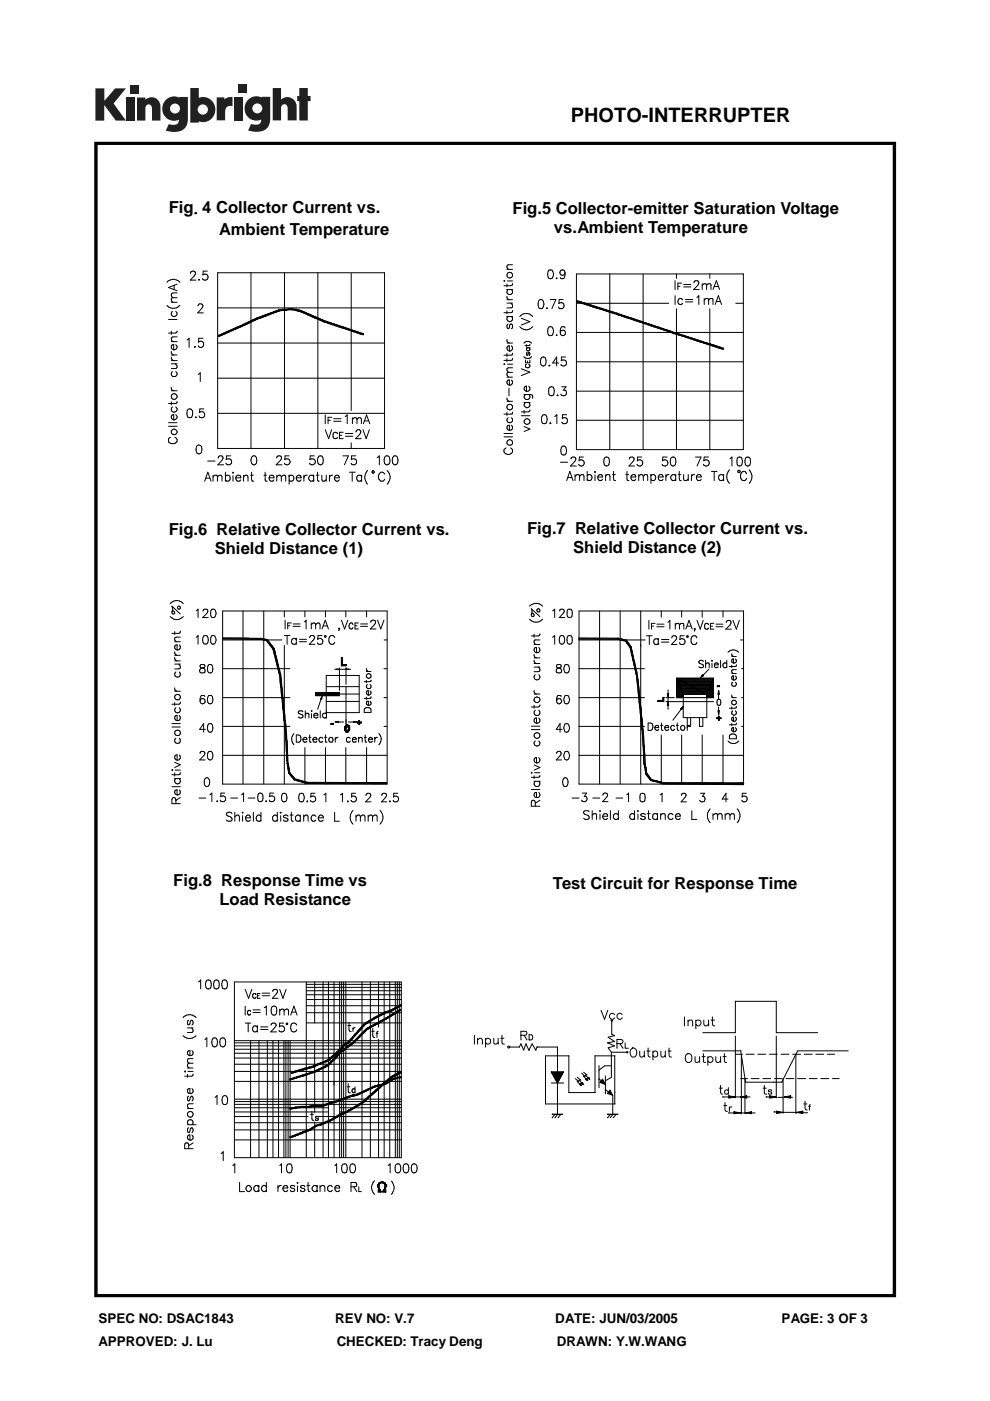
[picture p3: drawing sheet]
<svg xmlns="http://www.w3.org/2000/svg" width="210mm" height="297mm" viewBox="0 0 210 297" stroke-linecap="round" stroke-linejoin="round" font-family="sans-serif">
<defs><g id="words">
<text font-size="4.2" x="121" y="25.8">PHOTO-INTERRUPTER</text>
<g font-size="3.5">
<text x="35.8" y="45.1">Fig. 4 Collector Current vs.</text>
<text x="108.7" y="45.3">Fig.5 Collector-emitter Saturation Voltage</text>
<text x="46.5" y="49.8">Ambient Temperature</text>
<text x="117.4" y="49.4">vs.Ambient Temperature</text>
<text x="35.8" y="113.4">Fig.6 Relative Collector Current vs.</text>
<text x="111.8" y="113.3">Fig.7 Relative Collector Current vs.</text>
<text x="45.5" y="117.4">Shield Distance (1)</text>
<text x="121.5" y="117.3">Shield Distance (2)</text>
<text x="36.7" y="187.9">Fig.8 Response Time vs</text>
<text x="46.5" y="192">Load Resistance</text>
<text x="117.2" y="188.5">Test Circuit for Response Time</text>
</g>
<g font-size="2.8">
<text x="20.9" y="280.5">SPEC NO: DSAC1843</text>
<text x="71.1" y="280.5">REV NO: V.7</text>
<text x="117.7" y="280.5">DATE: JUN/03/2005</text>
<text x="165.7" y="280.5">PAGE: 3 OF 3</text>
<text x="20.9" y="285.4">APPROVED: J. Lu</text>
<text x="71.4" y="285.4">CHECKED: Tracy Deng</text>
<text x="118.1" y="285.4">DRAWN: Y.W.WANG</text>
</g>
</g></defs>
<path d="M20 30.1v244.9h170v-244.9zM20.7 30.7h168.6v243.7h-168.6z" fill="#010101"/>
<g fill="#231f20">
<path d="M20.2 18.7h1.9v2.7l2.3-2.7h2.3l-2.6 3.2 2.6 3.7h-2.1l-2.5-3.3v3.3h-1.9z"/>
<path d="M26.7 20.7h1.8v4.9h-1.8z"/>
<path d="M49.6 20.7h1.8v4.9h-1.8z"/>
<path d="M27.7 18h1.8v1.8h-1.8z"/>
<path d="M50.6 17.9h1.8v1.8h-1.8z"/>
<path d="M29 20.7h1.8v.4a1.9 1.9 0 0 1 2.2-.3 1.9 1.9 0 0 1 1 2v2.8h-1.8v-2.7a.7 .7 0 0 0-.7-.8 .7 .7 0 0 0-.7 .8v2.7h-1.8z"/>
<path d="M46 20.6h1.6v.5a2.02 2.02 0 0 1 1.7-.5v1.9h-.2a1.12 1.12 0 0 0-1.4 1.3v1.7h-1.7z"/>
<path d="M57.8 18.7h1.8v2.4a1.98 1.98 0 0 1 2.2-.3 1.98 1.98 0 0 1 1.1 2v2.7h-1.9v-2.6a.7 .7 0 0 0-.7-.8 .7 .7 0 0 0-.7 .8v2.6h-1.8z"/>
<path d="M63.5 18.7h1.8v1.6h.5v1.1h-.5v4.1h-1.8v-4.1h-.5v-1.1h.5z"/>
<path d="M40.3 18.7v7.3h1.8v-.3a2.63 2.63 0 0 0 3.6-2.5 2.63 2.63 0 0 0-3.6-2.5v-2zM41.9 23.2a1.1 1.1 0 0 1 2.2 0 1.1 1.1 0 0 1-2.2 0z"/>
<path d="M35.3 21a2.56 2.56 0 0 0-.6 3.3 2.56 2.56 0 0 0 3.3 1.1 1.09 1.09 0 0 1-1.6 1.1l-.6-.2-.7 1.4a5.3 5.3 0 0 0 3.8-.2 2.69 2.69 0 0 0 .9-2.4v-4.5h-1.8v.1l-.8-.2a2.44 2.44 0 0 0-1.9 .5zM36 23a1.1 1.1 0 0 1 2.2 0 1.1 1.1 0 0 1-2.2 0z"/>
<path d="M52.8 21a2.56 2.56 0 0 0-.6 3.3 2.56 2.56 0 0 0 3.2 1 1.09 1.09 0 0 1-1.5 1.1l-.7-.1-.6 1.4a5.3 5.3 0 0 0 3.7-.3 2.69 2.69 0 0 0 1-2.3v-4.6h-1.8v.2l-.8-.3a2.44 2.44 0 0 0-1.9 .6zM53.5 23a1.06 1.06 0 0 1 2.1 0 1.06 1.06 0 0 1-2.1 0z"/>
</g>
<path d="M32 53.8h137.7v51.1h-137.7z" fill="#fff"/>
<g fill="none" stroke="#000" stroke-width=".21">
<path d="M35.4 59.9a1.79 1.79 0 0 1 2.7 0M40.4 58v-.1a.56 .56 0 0 1 .9-.3l.1 .1a.66 .66 0 0 1-.2 .8l-.9 .9h1.2M42.1 59.3h.2zM43.9 57.5h-.8l-.1 .8a.64 .64 0 0 1 1 0 .64 .64 0 0 1-.1 1 .64 .64 0 0 1-1-.2M46.1 57.8h35.4v37.3h-35.4zM53.2 57.8v37.3M60.3 57.8v37.3M67.4 57.8v37.3M74.5 58v29M106.9 59.5v.1zM107.5 57.1h1.2M107.6 59.6h1.1"/>
<path d="M108.7 56.1h-.9a.44 .44 0 0 0-.2 .8l.2 .2M116.4 57.3a.64 .64 0 0 1 .8 .3 .97 .97 0 0 1-.6 1.5 1.27 1.27 0 0 1-.2-1.8zM118 58.9v.2zM119.8 57.8a.92 .92 0 0 1-.7 1.3l-.3-.3M122.2 58.1h35.4v37.2h-35.4zM129.3 58.1v37.2M136.4 58.1v37.2M143.1 59.5v1.9M143.4 58.1v.9M147.2 59.9v-.3l.3-.1h.4l.3 .4-.2 .6-.9 .9h1.2M150.5 58.1v.9M35.4 64.8a1.87 1.87 0 0 0 2.7 0"/>
<path d="M35.7 67.7h1.8M36.3 70.2v.7M36.3 74.5a.65 .65 0 0 0 .5 .8M36.3 75.7a.65 .65 0 0 0 .5 .8M36.3 77.1h1.2M36.3 76.5h1.2M36.3 75.3h1.2M36.3 72.4h1.2M36.3 64.1h1.2M36.5 73.2l.3-.1v1.1a.61 .61 0 0 1-.3-1zM36.6 66a.61 .61 0 0 0-.1 .9 .61 .61 0 0 0 .9 0 .61 .61 0 0 0-.1-.9M36.6 78.8a.59 .59 0 0 0-.1 .9 .59 .59 0 0 0 .9 0 .59 .59 0 0 0-.1-.9"/>
<path d="M36.7 63.1l-.4 .3v.3l.4 .4M36.7 63.1h.8M36.9 60.5v.9M37.2 77.1l.3 .5-.1 .5h-1.1M37.3 73.1a.6 .6 0 0 1 .2 .7 .6 .6 0 0 1-.7 .4M37.5 70.2l-.1 .3-.2 .1h-1.5M37.5 62.1l-1.1 .1-.1 .5 .4 .4M37.5 71.4l-1.1 .1a.63 .63 0 0 0 .3 .9M37.5 60.2l-1.8 .8 1.8 .6M39.7 72.1l.4-.4v2M41.2 73.5h.2l-.1 .2zM42 64.9l.3-.5 .6 .2a.61 .61 0 0 1-.1 .8l-.9 .9h1.2"/>
<path d="M42 79.4l.5-.4v1.9M43.1 71.7h-.9l-.1 .9a.62 .62 0 0 1 .9-.1 .62 .62 0 0 1 0 .9 .62 .62 0 0 1-1-.1M46.1 72.7h35.4M46.1 65.3h35.4M46.7 71v.2h-.4l.1 .1M46.7 71h.5l-.8 .1M50.9 69.1h.6l-.9 .2M50.9 69.1l-4.6 2 .1 .2M50.9 69.1l.1 .2M51 69.3h.1M51 69.3h-.7l-.3 .2h.7l-1 .1-.3 .1h.7l-.9 .1-.3 .2h.6l-.9 .1-.3 .1h.6l-1.1 .3h.6l-.3 .1-.9 .1h.6l-.3 .2-.8 .1M51 69.3l-4.6 2"/>
<path d="M54.5 67.4l-3.6 1.7M54.5 67.4l.1 .2M54.6 67.6l-.8 .1-.3 .2h.6l-1.1 .2h.6l-.3 .1-.8 .2h.6l-.3 .1-.9 .1h.6l-.2 .1-.9 .2h.6l-.3 .1h-.6M54.6 67.6l-3.6 1.7M55.7 67.3h-.8l-.3 .1h.8l-1.3 .2h.5M56.3 67l-1 .1h.7M57.7 66.5h-.7l-.4 .1h.7l-1.3 .3h.7M58.3 66.3l-1 .1h.7M58.7 65.9l.4 .1M59.1 65.7l-4.6 1.7M59.1 65.7v.3M59.1 65.7h1.6"/>
<path d="M59.1 66l-4.5 1.6M59.1 66l-1.1 .1h.7M59.9 65.6l-.8 .1M59.9 65.6v.2M59.9 65.8l-.8 .2M59.9 65.8h.8M59.9 65.6h.8M60.7 65.6v.2M61 65.5h1.2M61.4 65.4l-.7 .2M61.4 65.4v.3M61.4 65.7l-.7 .1"/>
<path d="M61.4 65.7l1.3 .1M61.4 65.4l1.4 .2M62.7 65.8l1.1 .3M62.8 65.6l-.1 .1h.8l-.1 .3M62.8 65.6h-2.9M62.8 65.6l-.1 .2M62.8 65.6l1 .2M63.4 66h.8l.3 .1h-.7l.9 .2 .3 .1h-.6l.9 .1 .3 .1h-.6l.9 .2 .3 .1h-.7l1 .1 .3 .1h-.7l1.2 .3h-.7l.3 .1h.7l.3 .1h-.7l1 .1 .3 .2h-.7l.9 .1-.1 .1M63.8 66.1l4.8 2.1M63.8 65.9h-.9l.5 .1M63.8 65.8v.3M63.8 65.8l4.9 2.1"/>
<path d="M68.4 68.1h.7l.4 .1h-.8l1.1 .2 .4 .1h-.8l1.2 .1 .4 .1h-.9l1.2 .2 .4 .1h-.8l1.5 .3h-.7l1.5 .2h-.8M68.6 68.2l8.4 2.8 .1-.2M68.7 67.9l-.1 .3M68.7 67.9l8.4 2.9M72.8 69.6h.8l.4 .1h-.8l1.1 .1 .4 .2h-.8l1.1 .1 .4 .1h-.7l1.1 .2 .4 .1h-.8l1.5 .2h-.7l.3 .2 .6-.1M106.9 77.1v.2zM107.5 67.1h1.2M107.5 60.2v.6M107.5 62.8a.59 .59 0 0 0 .5 .7M107.5 65.9v.6M107.5 72a.65 .65 0 0 0 .5 .7M107.5 74.9v.7"/>
<path d="M107.5 76v.7M107.5 80h1.2M107.5 72.7h1.2M107.5 64.3h1.2M107.5 63.5h1.2M107.5 61.4h1.2M107.6 77.2h1.1M107.7 73.4l.3-.1v1.1a.59 .59 0 0 1-.5-.4 .59 .59 0 0 1 .2-.6zM107.7 68.7a.58 .58 0 0 0 0 1l.3-.3 .2-.6 .2-.1a.58 .58 0 0 1 0 1M107.7 61.4a.59 .59 0 0 0-.1 .9 .59 .59 0 0 0 .9 0 .59 .59 0 0 0-.1-.9M107.7 67.1a.61 .61 0 0 0-.1 .9 .61 .61 0 0 0 .9 0 .61 .61 0 0 0-.1-.9M107.8 79h-.2a.68 .68 0 0 0 .2 1"/>
<path d="M107.8 79h.9M108.3 64.3l.4 .4-.1 .5-1.1 .1M108.4 73.3a.6 .6 0 0 1 .2 .7 .6 .6 0 0 1-.6 .4M108.7 76l-.1 .3-.3 .1h-1.5M108.7 78l-1.1 .1-.1 .4 .3 .5M108.7 60.1l-.1 .4-.3 .1h-1.5M108.7 65.8l-.1 .4-.3 .1h-1.5M108.7 74.9l-.1 .3-.3 .1h-1.5M110.2 69.3a1.73 1.73 0 0 0 2.7 0M110.2 67.1a1.73 1.73 0 0 1 2.7 0M110.5 78.2l1.9 .7-1.9 .7M110.5 67.5l1.9 .7-1.9 .7"/>
<path d="M111.1 72.8a1.03 1.03 0 0 1 1.6 0M111.1 75.6a1.03 1.03 0 0 0 1.6 0M111.4 76.3v.6h1v-.6M111.6 77.3l-.2 .1v.4l.4 .2 .3-.1 .3-.2v-.2l-.3-.2M111.6 73.1v.3M111.6 73.7h.8M111.8 73.7l-.2 .4 .3 .3 .5-.3-.2-.4M111.8 74.7l-.2 .2 .2 .4 .3-.6M111.8 76.5v.4M112.1 74.7h.1M112.2 74.7l.2 .2-.2 .4M112.4 73l-.3 .3h-.8"/>
<path d="M114.3 63.6l.3-.1a1.06 1.06 0 0 1 .7 .9 1.06 1.06 0 0 1-.5 1h-.2a1.09 1.09 0 0 1-.4-1.5zM114.9 75.8l.4-.1a1.07 1.07 0 0 1 .5 1 1.07 1.07 0 0 1-.7 .9 1.23 1.23 0 0 1-.2-1.8zM116 65.3l.1 .1h-.1zM116.4 77.5h.2l-.1 .1zM116.4 69.3h.4a1.09 1.09 0 0 1 0 1.9h-.2a1.27 1.27 0 0 1-.2-1.9zM116.7 63.5h1.2l-.9 1.9M117.9 71.1h.2zM118.4 77h-1.2l.8-1.3v1.9M119.4 63.5h-.8l-.1 .8a.64 .64 0 0 1 .9 0 .64 .64 0 0 1-.1 1 .64 .64 0 0 1-.9-.2M119.8 69.6a.5 .5 0 0 0-.8-.3l-.2 1.2M119.9 75.7h-.8l-.1 .8a.64 .64 0 0 1 .9 0 .64 .64 0 0 1-.1 1 .64 .64 0 0 1-.9-.2M122.2 64.3h19.6"/>
<path d="M122.2 70.5h35.4M122.2 76.7h35.4M122.3 64l.6-.1 .4 .1h-.9l1.3 .1 .3 .2h-.8l1.2 .1 .4 .1h-.8l1.2 .1 .4 .2h-.8l1.2 .1 .4 .1h-.8l1.1 .2 .4 .1h-.8l1.2 .1 .4 .1h-.8l1.6 .2h-.8l.4 .2 1.2 .1h-.8l.4 .1 1.2 .2h-.8l.4 .1h1M122.3 64l.1-.2 8.5 2.6M122.3 64l8.4 2.6M130.7 66.6l1.1 .2h-.8M130.7 66.6l12.2 4.1M130.9 66.4l-.6 .1M130.9 66.4l-.2 .2M130.9 66.4l12.1 4.1M131.4 66.9l1.1 .1h-.7M132.2 67.1l1.1 .2h-.8"/>
<path d="M132.9 67.4l1.1 .1h-.7M133.6 67.6l1.1 .1h-.7M134.4 67.9h.7l.4 .1h-.7l1.5 .2h-.8M135.9 68.4l1.1 .1h-.7M136.7 68.6l1.1 .1h-.8M137.4 68.9l1.1 .1h-.7M138.1 69.1h.8l.3 .2h-.7l1.5 .2h-.7M139.7 69.6h.6l.5 .1h-.8l1.5 .3h-.7M141.1 70.1l1.1 .1h-.7M141.9 70.4h.7v.2M142.3 70.5l.3 .1M142.6 70.6h.8l.4 .1h-.8l1.1 .2 .4 .1h-.7l1.1 .1 .4 .1h-.7l1.1 .1 .3 .2h-.7l1.5 .2h-.7l.3 .1 1.2 .2h-.8l.4 .1 1.2 .1h-.8l.4 .1 1.1 .2h-.8l.4 .1 1.2 .1h-.8l.4 .2h.8h.4h-.8l1.6 .3h-.8l.3 .1 1.2 .1h-.8l.4 .2 1.2 .1h-.9l.4 .1h.9"/>
<path d="M142.9 70.7l10.4 3.4 .1-.3M143 70.5l-.1 .2M143 70.5l10.4 3.3M143.1 62.7v1.9M143.4 65.4v29.9M143.7 60.7h.5M144.5 60h-.8v1.4M144.7 63.6a.6 .6 0 0 0-1 .2 .6 .6 0 0 0 .7 .8l.3-.3M144.9 60.3h1.6M144.9 60.8h1.6M145.3 63.5h1.6M145.3 64h1.6"/>
<path d="M147.7 63l.5-.3v1.9M148.9 60.2v1.2M148.9 60.5l.4-.3h.4l.1 .3M149.3 63.7l.4-.4 .5 .1v.3M149.3 63.3v1.3M149.8 60.5l.4-.3h.5v1.2M149.8 60.5v.9M150.2 63.7l.5-.4 .4 .1 .1 1.2M150.2 63.7v.9M150.5 65.4v29.9M151.2 61.4l.7-1.9 .7 1.9M151.5 60.7h.8"/>
<path d="M151.6 64.6l.7-1.9 .7 1.9M151.9 63.9h.8M153.4 73.8l-.1 .2h-.4M156 64.3h1.6M35.7 90.4h1.8M35.7 89.6h1.8M36.2 92.7a.76 .76 0 0 0-.4 1 .76 .76 0 0 0 1 .4 .69 .69 0 0 0 .8-.6 .69 .69 0 0 0-.5-.8M36.3 82.1a.59 .59 0 0 0 .5 .7M36.3 85.2v.7M36.3 82.8h1.2M36.5 88l.3-.1v1.1a.59 .59 0 0 1-.5-.4 .59 .59 0 0 1 .2-.6zM36.6 86.3a.61 .61 0 0 0-.1 .9 .61 .61 0 0 0 .9 0 .61 .61 0 0 0-.1-.9"/>
<path d="M37.3 87.9a.6 .6 0 0 1 .2 .8 .6 .6 0 0 1-.7 .3M37.5 85.1l-.1 .4-.2 .1h-1.5M39.9 86.8a.63 .63 0 0 1 .9 .2 .96 .96 0 0 1-.7 1.6 1.23 1.23 0 0 1-.2-1.8zM41.4 88.5h.2zM41.8 94.4a.63 .63 0 0 1 .9 .3 1.21 1.21 0 0 1-.5 1.5h-.1a1.23 1.23 0 0 1-.3-1.8zM43.2 86.7h-.8l-.1 .8a.63 .63 0 0 1 .9 0 .63 .63 0 0 1-.1 .9 .63 .63 0 0 1-.9-.2M44 97.7h1.6M46.1 87.6h35.4M46.1 80.2h35.4M46.3 97.1l.3-.5 .6 .2a.6 .6 0 0 1-.2 .8l-.8 1h1.2M48.9 96.6h-.9v.9a.66 .66 0 0 1 .9 0 .66 .66 0 0 1-.1 .9 .66 .66 0 0 1-.9-.2M53.5 96.7l.4-.1a1.14 1.14 0 0 1 0 2h-.1a1.19 1.19 0 0 1-.3-1.9z"/>
<path d="M58.7 97.1l.3-.5 .6 .2a.6 .6 0 0 1-.2 .8l-.9 1h1.3M61.3 96.6h-.8l-.1 .9a.66 .66 0 0 1 1 0 .66 .66 0 0 1-.2 .9 .66 .66 0 0 1-.9-.2M66.6 96.6h-.8l-.1 .9a.68 .68 0 0 1 .9-.1 .68 .68 0 0 1 .2 .9l-.8 .3-.4-.4M67.6 96.7l.4-.1a1.14 1.14 0 0 1 0 2h-.1a1.19 1.19 0 0 1-.3-1.9zM69 88v1.8M69 91.1l.7 1.9 .6-1.9M69.6 89.1h.5M70.4 88.5h-.8v1.3M70.7 88.8h1.6M70.7 89.3h1.6M71.5 92a.48 .48 0 0 0-.5-.3 .48 .48 0 0 0-.4 .5v.3a.48 .48 0 0 0 .4 .5 .48 .48 0 0 0 .5-.3M72 92.3h.5"/>
<path d="M72.7 96.6h1.2l-.9 2M72.8 91.7h-.8v1.3h.8M73.2 88.3l.4-.3v1.8M73.2 91.9h1.6M73.2 92.5h1.6M74.5 93.9v1.2M74.7 88.9l.4-.3h.3l.3 .3M74.7 88.6v1.2M75.4 96.6h-.9v.9a.64 .64 0 0 1 1 0 .64 .64 0 0 1-.1 .9 .64 .64 0 0 1-1-.2M75.5 91.6l.3-.5h.4l.2 .2a.61 .61 0 0 1-.2 .8l-.8 .9h1.2M75.7 88.9l.4-.3 .4 .1 .1 1.1M75.7 88.9v.9"/>
<path d="M77 91.1l.6 1.9 .7-1.9M77 89.8l.7-1.8 .7 1.8M77.3 89.2h.8M77.9 99.7a2.07 2.07 0 0 0 0 3M79 99.8l.3 .1v.3l-.2 .1-.2-.2zM80 97l.4-.4v2M81.7 96.7a.61 .61 0 0 1 .9 .3 1.21 1.21 0 0 1-.5 1.6h-.1a1.27 1.27 0 0 1-.3-1.9zM82.1 99.7a1.98 1.98 0 0 1 0 3M83.4 96.7l.5-.1a1.14 1.14 0 0 1 0 2h-.2a1.27 1.27 0 0 1-.3-1.9zM106.8 91.9h1.9M106.8 92.6h1.9M107.3 95a.69 .69 0 0 0-.4 1 .9 .9 0 0 0 1.2 .4 .9 .9 0 0 0 .5-1.2l-.4-.2"/>
<path d="M107.5 85.1h1.2M107.5 84.4a.64 .64 0 0 0 .5 .7M107.5 87.5v.6M107.6 90.3l.4-.1v1a.57 .57 0 0 1-.4-.9zM107.7 80.6h.3v1.1a.59 .59 0 0 1-.5-.4 .59 .59 0 0 1 .2-.7zM107.7 88.6a.59 .59 0 0 0-.1 .8 .59 .59 0 0 0 .9 0 .59 .59 0 0 0-.1-.8M107.9 82.3v1.6M108.4 80.6a.6 .6 0 0 1 .2 .7 .6 .6 0 0 1-.6 .4M108.4 90.2a.58 .58 0 0 1 .2 .7 .58 .58 0 0 1-.6 .3M108.7 87.4l-.1 .4h-1.8M110.5 88.1h1.9M111.1 90.4l1.3 .6-1.3 .5"/>
<path d="M111.1 87v.6M111.1 85.3h1.3M111.1 83.7h1.4a.49 .49 0 0 1 .4 .2 .49 .49 0 0 1 0 .6M111.3 82l.3-.1v1.1a.56 .56 0 0 1-.5-.4 .56 .56 0 0 1 .2-.6zM111.4 83.7a.59 .59 0 0 0-.1 .8 .59 .59 0 0 0 .9 0 .59 .59 0 0 0-.1-.8M111.4 85.3a.61 .61 0 0 0-.1 1 .61 .61 0 0 0 .9 0 .61 .61 0 0 0-.1-1M112.1 81.9a.61 .61 0 0 1 .2 .7 .61 .61 0 0 1-.7 .4M112.4 86.9l-.1 .3-.3 .1h-1.5M115.1 88l.4-.1a1.14 1.14 0 0 1 0 1.9h-.2a1.27 1.27 0 0 1-.2-1.8zM116.6 82.1l.4-.1a1.14 1.14 0 0 1 0 1.9l-.4-.1-.2-.2v-1.2zM116.7 89.6l.1 .1-.1 .1zM117.6 88.3l.5-.4v1.9"/>
<path d="M118.1 83.8h.2zM118.8 98h1.6M119.1 82h.9l-.5 .7a.62 .62 0 0 1 .5 1 .62 .62 0 0 1-1.1-.1M119.2 94.7l.4-.1a1.14 1.14 0 0 1 0 1.9h-.2a1.23 1.23 0 0 1-.2-1.8zM120.1 87.9h-.8l-.1 .8a.65 .65 0 0 1 1 .1 .65 .65 0 0 1-.2 .9 .65 .65 0 0 1-.9-.2M121.1 97.3a.51 .51 0 0 1 .5-.4 .51 .51 0 0 1 .5 .5l-1.2 1.4h1.3M122.2 82.9h35.4M122.2 89.1h35.4M123.7 96.9h-.8l-.1 .8a.63 .63 0 0 1 .9 0 .63 .63 0 0 1-.1 .9 .63 .63 0 0 1-.9-.2M124.5 99.9v2M126.2 99.9v.3zM128.3 97a.59 .59 0 0 1 .8 .2 1 1 0 0 1-.6 1.6 1.27 1.27 0 0 1-.2-1.8z"/>
<path d="M130.1 99.9v1.6l.1 .3 .3 .1M132.9 99.9v1.6l.1 .3 .3 .1M133.4 97.3l.4-.4 .6 .2a.61 .61 0 0 1-.2 .8l-.9 .9h1.2M136.1 96.9h-.9l-.1 .8a.65 .65 0 0 1 1 0 .65 .65 0 0 1-.1 1 .65 .65 0 0 1-1-.3M141.4 96.9h-.9v.8a.65 .65 0 0 1 .9 0 .65 .65 0 0 1-.1 1 .65 .65 0 0 1-.9-.3M142.4 97a.58 .58 0 0 1 .8 .2 1 1 0 0 1-.6 1.6 1.27 1.27 0 0 1-.2-1.8zM144 99.9v1.6l.1 .3 .3 .1M147.4 96.9h1.2l-.8 1.9M150.2 96.9h-.9l-.1 .8a.65 .65 0 0 1 1 0 .65 .65 0 0 1-.1 1 .65 .65 0 0 1-1-.3M150.8 99.9h1.2M151.4 99.9v2M154.7 99.6a2.03 2.03 0 0 0 0 2.9"/>
<path d="M154.8 97.2l.4-.3v1.9M156.5 97a.58 .58 0 0 1 .8 .2l.1 .5a.84 .84 0 0 1-.7 1.1 1.38 1.38 0 0 1-.2-1.8zM156.5 99.8l.2-.1 .2 .1-.1 .4h-.3zM158.2 97a.58 .58 0 0 1 .8 .2 1 1 0 0 1-.5 1.6 1.27 1.27 0 0 1-.3-1.8zM158.8 99.6a2.03 2.03 0 0 1 0 2.9M43.4 102l.7-1.9 .6 1.9M43.6 101.4h.9M45.2 100.8v1.2M45.2 101.1l.4-.3h.4l.1 .3M46.1 101.1l.5-.3h.4l.1 1.2M46.1 101.1v.9M47.8 101a.57 .57 0 0 1 .8-.1 .57 .57 0 0 1 0 .9 .57 .57 0 0 1-.8-.1"/>
<path d="M47.8 100.1v1.9M49.3 100.2h.2l-.1 .1zM49.4 100.8v1.2M50 101.3v.2a.56 .56 0 0 0 .4 .5 .56 .56 0 0 0 .7-.3M50.1 101a.52 .52 0 0 1 .6-.2 .52 .52 0 0 1 .4 .5h-1.1zM51.6 101.1l.5-.3h.4l.1 1.2M51.6 100.8v1.2M53.1 100.8h.6M53.3 100.1v1.5l.1 .3 .4 .1M56 100.8h.5M56.2 100.1l.1 1.8 .3 .1M57.1 101.3v.2a.53 .53 0 0 0 .4 .5 .53 .53 0 0 0 .6-.3"/>
<path d="M57.3 100.8h.2a.47 .47 0 0 1 .6 .5h-1zM58.7 100.8v1.2M58.7 101.1l.4-.3h.4l.1 .3M59.6 101.1l.5-.3h.4l.1 1.2M59.6 101.1v.9M61.3 101a.57 .57 0 0 1 .8-.1 .57 .57 0 0 1 0 .9 .57 .57 0 0 1-.8-.1M61.3 100.8v1.9M62.8 101.3v.2a.53 .53 0 0 0 .4 .5 .53 .53 0 0 0 .6-.3M62.9 101a.49 .49 0 0 1 .6-.2 .49 .49 0 0 1 .3 .5h-1zM64.4 100.8v1.2M65.2 100.8a.58 .58 0 0 0-.8 .5M66.3 100.8a.6 .6 0 0 0-.8 .2 .6 .6 0 0 0 .2 .8 .6 .6 0 0 0 .8-.1"/>
<path d="M66.3 100.8h.2v1.2M66.3 100.8l.2 .2M67.1 100.8h.5M67.3 100.1v1.5l.1 .3 .3 .1M68.2 100.8l.1 1.1 .4 .1 .5-.4M69.2 100.8v1.2M69.8 100.8v1.2M70.5 100.8a.62 .62 0 0 0-.7 .5M70.9 101.3v.2a.53 .53 0 0 0 .4 .5 .53 .53 0 0 0 .6-.3M71 101a.49 .49 0 0 1 .6-.2 .49 .49 0 0 1 .3 .5h-1zM74.1 100.1h1.2M74.7 100.1v1.9"/>
<path d="M76.7 101a.57 .57 0 0 0-.9-.1 .57 .57 0 0 0 0 .9 .57 .57 0 0 0 .9-.1M76.7 100.8v1.2M81.6 100.5a.65 .65 0 0 0-.8-.4 1.01 1.01 0 0 0-.6 1.1 1.01 1.01 0 0 0 1 .8l.4-.4M120.1 101.9l.7-2 .7 2M120.4 101.3h.8M121.9 100.6v1.3M121.9 101l.4-.4 .5 .1 .1 .3M122.9 101l.4-.4 .4 .1 .1 1.2M122.9 101v.9M124.5 100.9a.58 .58 0 0 1 .8-.1 .58 .58 0 0 1 0 .9 .58 .58 0 0 1-.8-.1M126.2 100.7v1.2M126.7 101.1v.2a.53 .53 0 0 0 .4 .6 .53 .53 0 0 0 .7-.3"/>
<path d="M127 100.7l.2-.1a.47 .47 0 0 1 .6 .5h-1.1zM128.4 101l.4-.4 .4 .1 .1 1.2M128.4 100.6v1.3M129.8 100.6h.7M132.7 100.6h.6M133.8 101.1a.56 .56 0 0 0 .3 .7 .56 .56 0 0 0 .7-.2M134 100.7l.5-.1 .2 .2 .1 .3h-1zM135.4 101l.4-.4 .5 .1 .1 .3M135.4 100.6v1.3M136.4 101l.4-.4 .4 .1 .1 1.2M136.4 101v.9M138 100.9a.58 .58 0 0 1 .8-.1 .58 .58 0 0 1 0 .9 .58 .58 0 0 1-.8-.1"/>
<path d="M138 100.6v1.9M139.6 101.1v.2a.53 .53 0 0 0 .4 .6 .53 .53 0 0 0 .6-.3M139.8 100.7h.6l.2 .4h-1zM141.2 100.6v1.3M141.9 100.6a.57 .57 0 0 0-.7 .5M143.3 100.9a.59 .59 0 0 0-.9-.1 .59 .59 0 0 0 0 .9 .59 .59 0 0 0 .9-.1M143.3 100.6v1.3M143.8 100.6h.6M144.9 100.6l.1 1.2 .5 .1 .4-.4M145.9 100.6v1.3M146.6 100.6v1.3M147.3 100.6a.57 .57 0 0 0-.7 .5"/>
<path d="M147.7 101.1v.2a.53 .53 0 0 0 .4 .6 .53 .53 0 0 0 .6-.3M147.9 100.7l.2-.1a.47 .47 0 0 1 .6 .5h-1zM153.4 100.9a.59 .59 0 0 0-.9-.1 .59 .59 0 0 0 0 .9 .59 .59 0 0 0 .9-.1M153.4 100.6v1.3M158.3 100.5a.65 .65 0 0 0-.8-.6 .65 .65 0 0 0-.5 .8v.4a.65 .65 0 0 0 .5 .8 .65 .65 0 0 0 .8-.5"/>
<circle cx="108.1" cy="58.3" r=".6"/>
<circle cx="119.2" cy="57.8" r=".58"/>
<circle cx="119.4" cy="70.6" r=".58"/>
<circle cx="36.9" cy="84.1" r=".62"/>
<circle cx="36.9" cy="91.6" r=".61"/>
<circle cx="108.1" cy="93.8" r=".6"/>
<circle cx="108.1" cy="86.3" r=".61"/>
<circle cx="111.8" cy="89.4" r=".6"/>
</g>
<path d="M33.2 124.4h137.6v53.1h-137.6z" fill="#fff"/>
<g fill="none" stroke="#000" stroke-width=".21">
<path d="M36.1 130.7a1.84 1.84 0 0 0 2.8 0M36.1 128a1.84 1.84 0 0 1 2.8 0M36.4 129.7l.2-.5-.2-.7 1.8 1.7M37 133.9v.6M37 138.2a.65 .65 0 0 0 .5 .7M37 139.4a.65 .65 0 0 0 .5 .7M37 138.9h1.2M37 136.1h1.2M37.2 136.8l.3-.1v1.1a.56 .56 0 0 1-.4-.4 .56 .56 0 0 1 .1-.6zM37.8 128.5h.2l.2 .3-.1 .4-.4-.1-.1-.4zM38 136.7l.2 .4a.58 .58 0 0 1-.7 .7M38.2 133.8l-.1 .4-.2 .1h-1.5"/>
<path d="M38.2 135.1l-1.1 .1-.1 .4 .4 .5M41.6 129.5l.4-.3v1.7M41.6 135.1l.4-.4v1.9M43.1 129.5l.1-.3 .8 .1a.6 .6 0 0 1-.2 .8l-.8 .8h1.2M43.2 134.8l.4-.1a1.06 1.06 0 0 1 0 1.9h-.1a1.17 1.17 0 0 1-.3-1.8zM44.9 134.8l.4-.1a1.06 1.06 0 0 1 0 1.9h-.2a1.32 1.32 0 0 1-.2-1.8zM44.9 129.2a.58 .58 0 0 1 .8 .3 .83 .83 0 0 1 .1 1 .83 .83 0 0 1-.9 .4l-.2-.7zM47.2 129.5h34.9v36.7h-34.9zM47.2 135.4h8.6v.3M47.2 135.7h12.6M47.2 135.5l8.2 .1M47.2 135.3h8.2"/>
<path d="M47.2 135.3h5.5M51.5 129.5v36.7M55.4 135.6h1M55.4 135.6l1.1 .2M55.4 135.3v.3M55.4 135.3l1.2 .3M55.9 129.5v36.7M56.5 135.8l1.4 1.8M56.6 135.6l-.1 .2M56.6 135.6l1.5 1.9M56.6 135.6v.3l.1 .2v-.4l.1 .6 .1 .1v-.4l.2 .5v.2v-.4l.3 .7v-.4l.1 .1 .2 .6v-.4l.1 .1 .1 .6M57.9 137.6v-.4l.1 .1v.8"/>
<path d="M57.9 137.6l1.4 5.5M58.1 137.5l-.2 .1M58.1 137.5l-.1 .1M58.1 137.5v1.1l.2 .4v-1l.2 2v-1.1l.2 2v-1l.1 .4v1.1l.1 .5v-1.1l.2 1.5 .1 .5v-1.1l.2 1.4M58.1 137.5l1.4 5.5M60.3 134.7h1.2M60.3 129.5v1.3M60.3 136.8v29.4M60.5 131.5v1.8M60.9 134.7v1.9M61 132.7h.5M61.8 132.1h-.8v1.2"/>
<path d="M62.1 132.3h1.5M62.1 132.8h1.5M62.8 135.6a.58 .58 0 0 0-.8 0 .58 .58 0 0 0 0 .8 .58 .58 0 0 0 .8 0M62.8 135.3v1.3M63.5 136.1h1.5M63.5 135.6h1.5M64.5 131.8l.4-.3v1.8M64.6 129.5v1.3M65.7 135.2a.53 .53 0 0 1 .5-.5 .53 .53 0 0 1 .5 .6l-1.1 1.3h1.2M66 132.5l.4-.4h.3l.2 .4M66 132.1v1.2M66.9 132.5v.8"/>
<path d="M66.9 132.5l.5-.4 .4 .1 .1 1.1M68.3 134.7h-.9v.9a.62 .62 0 0 1 .9-.1 .62 .62 0 0 1-.1 .9 .62 .62 0 0 1-.9-.1M68.3 133.3l.7-1.8 .6 1.8M68.5 132.7h.9M68.8 134.8h.3l-.1 .3zM69 129.5v1.3M71 135.2l-.3-.4a.85 .85 0 0 0-.9 .4 .85 .85 0 0 0 0 1 .62 .62 0 0 0 .9 .3l.3-.3M71.8 133.3h.2zM72 133.3l-.2 .4M72.4 139.4h.2v1.5M72.4 139.4v1.7M72.4 139.4l.2 1.5"/>
<path d="M72.4 131.5l.7 1.8 .6-1.8M72.5 139.4v1.7M73.3 129.5v1.3M74.8 132.4a.43 .43 0 0 0-.5-.3 .43 .43 0 0 0-.3 .5v.3a.43 .43 0 0 0 .3 .5 .43 .43 0 0 0 .5-.3M75.3 132.7h.4M76 132.1h-.7v1.2h.7M76.5 132.3h1.4M76.5 132.8h1.4M77.7 129.5v1.3M78.6 132l.4-.5 .5 .2a.61 .61 0 0 1-.1 .8l-.9 .8h1.2M80.1 131.5l.6 1.8 .7-1.8M81.4 135.7h.7"/>
<path d="M112.3 131.3a1.84 1.84 0 0 0 2.8 0M112.3 128.5a1.93 1.93 0 0 1 2.8 0M112.6 130.3l.2-.5-.2-.7 1.9 1.6M113.2 134.5v.6M113.2 138.7a.65 .65 0 0 0 .5 .8M113.2 140a.64 .64 0 0 0 .5 .7M113.2 139.5h1.3M113.2 136.7h1.3M113.3 137.5l.4-.2v1.1a.6 .6 0 0 1-.4-.9zM113.8 129.3l.4-.2 .2 .1 .1 .3-.4 .3-.2-.1zM114.2 137.3a.61 .61 0 0 1 .2 .7 .61 .61 0 0 1-.7 .4M114.5 135.7h-1.2a.67 .67 0 0 0 .3 1"/>
<path d="M114.5 134.4l-.1 .3-.3 .1h-1.5M117.2 129.5l.4-.3v1.7M117.2 135.1l.4-.4v1.9M118.7 129.5l.1-.3 .7 .1a.6 .6 0 0 1-.1 .8l-.8 .8h1.1M118.8 134.8l.4-.1a1.06 1.06 0 0 1 0 1.9h-.1a.96 .96 0 0 1-.4-1.5zM120.4 134.8l.5-.1a.83 .83 0 0 1 .4 1.1v.4a.55 .55 0 0 1-.5 .4 .55 .55 0 0 1-.5-.4v-1.1zM120.4 129.2a.64 .64 0 0 1 .9 .3v.4a.75 .75 0 0 1-.4 1h-.2a.75 .75 0 0 1-.5-1zM122.8 135.5l8.2 .1M122.8 135.3h8.2M122.8 135.4h8.7l.5 .2h-1M122.8 135.7h14M127.1 129.5v36.7"/>
<path d="M131 135.6l1.7 .4M131 135.4v.2M131 135.3v.3M131 135.3l1.8 .4M131.5 129.5v36.7M132 135.8l.9 .1v.5M132.7 136l.9 1.2M132.8 135.7l-.1 .3M132.8 135.7v.5l.3 .3v-.4v.6l.2 .2v-.5l.1 .6 .1 .2v-.5l.1 .5M132.8 135.7l1 1.5M133.6 137.2l1.4 6.1M133.8 137.2l.1 1.3 .1 .5v-1.1l.1 1.7 .1 .4v-1.1l.1 1.7 .2 .5v-1.1l.2 2.1v-1.1l.1 1.6"/>
<path d="M133.8 137.2l1.4 6M133.8 137.2h-.2M133.8 137.2l-.1 .8M135.8 129.5v36.7M137.1 134.8h1.2M137.6 131.5v1.9M137.7 134.8v1.9M138.1 132.8h.5M138.9 132.2h-.8v1.2M139.3 132.3h1.5M139.3 132.9h1.5M139.6 135.7a.56 .56 0 0 0-.8-.1 .56 .56 0 0 0 0 .8 .56 .56 0 0 0 .8 0"/>
<path d="M139.6 135.4v1.3M140.2 129.5v1.4M140.3 136.1h1.5M140.3 135.6h1.5M141.6 131.9l.4-.4v1.9M142.5 135.3l.3-.5 .6 .2a.6 .6 0 0 1-.2 .8l-.8 .9h1.2M143.2 132.5l.4-.3h.4l.1 .3M143.2 132.2v1.2M144.1 132.5l.4-.3h.4l.1 1.2M144.1 132.5v.9M144.5 129.5v1.4M145.1 134.8h-.9l-.1 .8a.63 .63 0 0 1 1 0 .63 .63 0 0 1-.1 .9 .63 .63 0 0 1-.9-.2"/>
<path d="M145.4 133.4l.7-1.9 .7 1.9M145.7 132.8h.8M147.2 133.3h.2zM147.4 133.3l-.2 .5M147.7 135.3a.63 .63 0 0 0-.7-.5 .63 .63 0 0 0-.5 .7 .79 .79 0 0 0 .2 .9 .79 .79 0 0 0 .8 .2l.2-.4M147.8 131.5l.7 1.9 .6-1.9M148.9 129.5v1.4M149.6 140v1.6M150.2 132.5l-.1-.3a.58 .58 0 0 0-.7 .6 .58 .58 0 0 0 .7 .5l.1-.2M150.6 132.8h.5M151 140v.2zM151.3 132.2h-.7v1.2h.7"/>
<path d="M151.8 132.3h1.5M151.8 132.9h1.5M152.8 140v1.6M153.3 129.5v1.4M154 131.9a.52 .52 0 0 1 .6-.4 .52 .52 0 0 1 .3 .7l-1 1.2h1.2M154 131.9v.1M154.1 140v1.6M154.3 138.3a1.49 1.49 0 0 1 2.3 0M155.2 138.6v.3l.3 .3M155.2 139.2h.9M155.3 139.8l.2-.1v.9a.47 .47 0 0 1-.3-.3 .47 .47 0 0 1 .1-.5zM155.4 131.5l.7 1.9 .7-1.9"/>
<path d="M155.9 139.7l.2 .6-.2 .2-.4 .1M157 135.7h.6M36.4 153.4h1.8M36.4 154.1h1.8M37 145.8a.59 .59 0 0 0 .5 .8M37 149v.6M37 146.6h1.2M37 140.8h1.2M37 140.1h1.2M37.2 151.8l.3-.1v1.1a.61 .61 0 0 1-.3-1zM37.3 142.5a.61 .61 0 0 0-.1 .9 .61 .61 0 0 0 .9 0 .61 .61 0 0 0-.1-.9M37.3 150a.61 .61 0 0 0-.1 .9 .61 .61 0 0 0 .9 0 .61 .61 0 0 0-.1-.9"/>
<path d="M37.3 156.5a.61 .61 0 0 0-.1 .9 .61 .61 0 0 0 .9 0 .61 .61 0 0 0-.1-.9M37.9 140.8a.72 .72 0 0 1 .2 .9l-1.1 .1M38 151.7l.2 .3a.64 .64 0 0 1-.7 .8M38.2 148.8l-.1 .4-.2 .1h-1.5M42.4 159.7a.51 .51 0 0 1 .6-.4 .51 .51 0 0 1 .4 .5l-1.1 1.3h1.2M42.5 141v.5l.5 .1a.53 .53 0 0 1 .5 .7 .53 .53 0 0 1-.7 .4l-.4-.2a.58 .58 0 0 1 .4-.9l.5-.1 .1-.4a.7 .7 0 0 0-.9-.1zM43.4 147.7l-.1-.2a.64 .64 0 0 0-.8 .3l-.1 .8M43.6 154.6h-1.3l.9-1.2v1.8M44.2 141a.53 .53 0 0 1 .8 .2 1.57 1.57 0 0 1-.1 1.4 .64 .64 0 0 1-.8-.2 1.54 1.54 0 0 1 .1-1.4zM44.2 147.5a.58 .58 0 0 1 .8 .3 .9 .9 0 0 1-.5 1.4 1.17 1.17 0 0 1-.3-1.7zM44.2 153.5a.53 .53 0 0 1 .8 .3 .93 .93 0 0 1-.5 1.4 1.19 1.19 0 0 1-.3-1.7zM44.2 159.4a.53 .53 0 0 1 .8 .2 .93 .93 0 0 1-.5 1.5 1.17 1.17 0 0 1-.3-1.7z"/>
<path d="M47.2 141.8h14.3M47.2 154h14.3M47.2 147.9h14.3M59.3 143.1l1.2 12.3M59.4 142.7v1.9l.1 1.2v-2.5l.3 4.8v-2.4l.1 1.2 .1 3.6v-2.5l.2 4.8v-2.4l.2 1.2 .1 3.5v-2.4l.1 1.2v3.1h.2M59.5 143l-.2 .1M59.5 143l1.2 12.4M60.5 155.4l.4 6.5M60.5 155.4h.2v3.8M60.7 155.4h-.2M60.7 155.4l.4 6.4M60.8 157v4.3"/>
<path d="M60.8 157l.2 5.3h.2M62.3 155.5a1.73 1.73 0 0 0 0 2.4M62.8 155.8a.79 .79 0 0 1 1 .8 .79 .79 0 0 1-1 .8zM64.2 150.9l-.3-.2h-.5l-.2 .2 .1 .3 .9 .4-.1 .5a.65 .65 0 0 1-.9-.1M64.2 156.8l.1 .3 .3 .3 .3-.1 .2-.2M64.3 156.5a.4 .4 0 0 1 .5-.2 .4 .4 0 0 1 .3 .5h-.9zM64.6 158.5v7.7M64.7 151.5l.4-.3 .3 .1 .1 .9M64.7 150.7v1.5M65.4 156.3h.5M65.7 155.8v1.5l.3 .1M66 151.3v.9"/>
<path d="M66 150.7h.2l-.2 .1zM66.3 156.8v.1a.46 .46 0 0 0 .4 .4 .46 .46 0 0 0 .5-.2M66.5 151.6a.47 .47 0 0 0 .3 .6 .47 .47 0 0 0 .6-.2M66.5 156.4l.4-.1 .3 .5h-.9zM66.6 151.4l.5-.2 .3 .4h-.9zM66.9 147.4h5.1M66.9 147.2h5.1M66.9 146.9h5.1v.6h-5.1zM66.9 147h5.1M66.9 147.1h5.1M67.9 150.7v1.5M68.2 147.9v.4l-.8 2.1"/>
<path d="M68.4 147.4l-.2 .9-.2-.1zM68.5 156.5a.48 .48 0 0 0-.7 0 .48 .48 0 0 0 0 .7 .48 .48 0 0 0 .7-.1M68.8 156.3h.5M69 155.8v1.5l.3 .1M69 158.5v7.7M69 151.3v-.1a.49 .49 0 0 0-.6 .6 .49 .49 0 0 0 .8 .2M69 151.3l.2 .1M69.2 147.2h7M69.2 143.2h7v7.9h-7zM69.2 151.1l-.2 .2M69.2 145.6h7M69.2 148.7h7"/>
<path d="M69.2 150.7v1.5M70.6 153.4l.1 .1-.5 .1M70.7 153.4h-.5v.2M70.7 153.4v.2h-.5M70.7 153.4l-.5 .2M71 141.9h.5M71.1 156.3v1.1M71.1 153.1h1.8M71.1 153.1l.7-.1v.2zM71.5 141.8l.5 .1-.5 .1zM71.7 156.3l-.4 .1-.2 .4M72 141.6v4.8"/>
<path d="M72 141.9h1.4M72.5 141.1h-.1M72.6 140.9h.8M72.6 140.9l-.2 .2M73.1 141l-.6 .1M73.1 154.6h.2l-.2-.1v.2h.2l-.2-.1M73.1 154.3l.2 .1M73.1 154.2v.2h.2M73.1 154.3h.2M73.1 154.2h.2M73.2 154.8h.1M73.2 154.8v.1"/>
<path d="M73.2 154.9l.2 .1M73.2 154.9h.2M73.2 155h.1M73.2 153.9h.1M73.2 155l.7 .1M73.2 155.1h.7M73.2 153.9h.7M73.3 155.1h.6M73.3 153.8h.6zM73.3 154.3h.1M73.3 154.2h.1M73.3 154.1h.1"/>
<path d="M73.3 155.1h.1M73.3 154.9h-.1M73.3 154.2l-.2 .1M73.3 154.4l-.2 .1h.2v.4M73.3 158.5v7.7M73.3 154.8l-.1 .1M73.3 154.7l-.1 .1M73.3 153.8l-.1 .1M73.3 153.8h.6M73.3 153.8l.1 .2M73.4 154l-.3 .2M73.4 141.9l.5-.1v.2z"/>
<path d="M73.4 141.6v3.5M73.4 145.6v7.9M73.4 140.9v.2h-1M73.4 140.9l-1 .2M73.4 155h.1M73.4 155.2h.3h-.2M73.4 153.9h-.2M73.4 153.9l-.2 .1M73.5 153.7v.2M73.6 155.1h.3M73.6 153.7h-.1l.2 .1M73.7 153.9l.3 .1"/>
<path d="M73.7 153.9h.1M73.8 154.9h.2M73.8 154h.2M73.8 154.9l.1 .1M73.8 155.2h-.4h.3M73.8 154.2h.1M73.8 154.7h.1M73.8 154.8h.1M73.8 154.9h.1M73.8 154.7h.2M73.8 154.2h.2M73.8 154.1h.2"/>
<path d="M73.8 153.8v.3h.2M73.8 154.7l.2 .1zM73.8 153.8h-.5h.5M73.8 153.8h.1M73.8 153.1h1.8M73.9 154.6h.1M73.9 154.3v.1h.1l-.1 .1M73.9 154.3h.1v.2l-.1 .1M73.9 155.1l-.6 .1M73.9 154.3h.1M73.9 141.9h.5M73.9 153.9h.1"/>
<path d="M73.9 153.9h-.2M73.9 155v.1M74 154h.1M74 154.2h.1M74 154.7l-.2 .1M74 154l-.2 .2M74 154.2l-.1 .1M74 154.6h.1M74 154.6h-.1l.1 .1M74.3 156.5a.46 .46 0 0 0-.7 0 .46 .46 0 0 0 0 .7 .46 .46 0 0 0 .7-.1M74.7 156.8v.1a.43 .43 0 0 0 .3 .4 .43 .43 0 0 0 .5-.2M74.9 156.4l.4-.1 .2 .5h-.8z"/>
<path d="M74.9 153l.7 .1-.7 .1zM76 156.6l.4-.3 .4 .1v1M76 156.3v1.1M76.1 152.8l.1 .3M76.1 152.8h.1v.3M76.1 153.1l-.3 .1M76.1 152.8v.8h.1M76.1 153.3l.1 .3M76.2 152.8v.3M76.2 153.3v.2M76.2 153.1l-.4 .2M76.6 153.1l-.4 .2v.3"/>
<path d="M76.6 153.1h-.8v.2M76.6 153.1l-.8 .2M76.6 153.1v.2h-.8M77.2 156.3h.5M77.3 150.3a.82 .82 0 0 1 1.4 .2v.5h-1.5zM77.4 155.8v1.3l.1 .2 .3 .1M77.7 141.7l.2 .5M77.7 144.2v.6M77.7 147.8v.5M77.7 158.5v7.7M77.8 146.5h.3v.9l-.4-.4zM77.8 148.7h.3v.9l-.4-.4z"/>
<path d="M77.9 145.1a.49 .49 0 0 0-.1 .7 .49 .49 0 0 0 .7 0 .49 .49 0 0 0-.1-.7M77.9 142.2l-.2 .2h1M77.9 142.2l.2 .2M78.1 156.8l.2 .5h.5l.2-.2M78.3 156.4h.5l.2 .4h-.9zM78.4 146.5l.3 .3a.49 .49 0 0 1-.6 .6M78.4 148.7l.3 .3a.46 .46 0 0 1-.6 .6M78.7 147.7l-.1 .3-1.4 .1M78.7 144.2l-.1 .3h-1.4M79.5 156.5v-.2v1.1M79.5 156.5v.3M80.1 156.3l-.6 .2"/>
<path d="M80.3 155.5a1.63 1.63 0 0 1 0 2.4M81.4 141.8h.7M81.4 154h.7M81.4 147.9h.7M112.6 154.7h1.9M112.6 154h1.9M113.2 146.4a.6 .6 0 0 0 .5 .8M113.2 149.5v.7M113.2 147.2h1.3M113.2 141.4h1.3M113.2 140.7h1.3M113.4 152.3l.3-.1v1.1a.59 .59 0 0 1-.5-.4 .59 .59 0 0 1 .2-.6z"/>
<path d="M113.5 150.6a.61 .61 0 0 0-.1 .9 .61 .61 0 0 0 .9 0 .61 .61 0 0 0-.1-.9M113.5 143a.61 .61 0 0 0-.1 1 .61 .61 0 0 0 .9 0 .61 .61 0 0 0-.1-1M113.5 157.1a.59 .59 0 0 0-.1 .9 .59 .59 0 0 0 .9 0 .59 .59 0 0 0-.1-.9M114.1 141.4l.4 .5-.1 .4-1.2 .1M114.2 152.2a.61 .61 0 0 1 .2 .8 .61 .61 0 0 1-.7 .3M114.5 149.4l-.1 .4-.3 .1h-1.5M118 159.7l.3-.4 .5 .1 .2 .2-.1 .4-1 1.1h1.2M118.1 141l-.1 .1 .1 .4a.73 .73 0 0 1 .8 .3 .73 .73 0 0 1 0 .8h-.8l-.2-.2a.53 .53 0 0 1 .5-.8l.5-.1v-.5zM119 147.7a.52 .52 0 0 0-.8-.2l-.2 1.1M119.2 154.6h-1.3l.8-1.2v1.8M119.8 141a.53 .53 0 0 1 .8 .2 .88 .88 0 0 1-.5 1.5 .94 .94 0 0 1-.4-1.5zM119.8 147.5a.58 .58 0 0 1 .8 .3 .83 .83 0 0 1 .1 1 .83 .83 0 0 1-.9 .3 1.43 1.43 0 0 1 0-1.6z"/>
<path d="M119.8 153.5a.53 .53 0 0 1 .8 .3 .93 .93 0 0 1-.5 1.4 1.19 1.19 0 0 1-.3-1.7zM119.8 159.4a.53 .53 0 0 1 .8 .2 .85 .85 0 0 1 .1 1 .85 .85 0 0 1-.9 .4 1.43 1.43 0 0 1 0-1.6zM122.8 141.8h13.9M122.8 154h13.9M122.8 147.9h13.9M134.9 143.1v-1l.1 2M135 143.3l1.2 12.2M135 144.1h.3v2.4l.1 1.1v-2.4l.1 3.6 .1 1.2v-2.4l.3 4.7v-2.4l.2 4.8M135.2 143.2v2.1l-.2-1.2M135.2 143.2l-.2 .1M135.2 143.2l1.2 12.3M136.1 154.7h.3v3.3h.2"/>
<path d="M136.1 154.7v-2.4l.1 3.2M136.2 155.5h.2M136.2 155.5l.4 6.5M136.4 155.5l.4 6.5M136.4 156l.2 6M136.6 158v4M136.6 158l.1 4.7h.2M137.4 153.3h.5a.84 .84 0 0 1 .6 .8 .84 .84 0 0 1-.6 .8h-.5zM138.9 154.3v.3a.44 .44 0 0 0 .7 .2l.1-.2M138.9 154l.5-.2 .2 .1 .1 .4h-.8zM139.5 148.7h1.2M139.5 148.6h.8"/>
<path d="M140 153.8h.5M140.2 155.8v10.4M140.3 153.3v1.3l.1 .3h.2M140.6 147.9l.1 .8M140.6 147.9v.6M140.6 147.9v.7l.1-.1M140.6 148.5h-1.1v.2M140.6 148.5l.1 .2M140.6 148.5l-1.1 .2M140.6 147.9h.1M140.7 147.9h.1M140.7 147.9v.8"/>
<path d="M140.9 154.3l.1 .3a.41 .41 0 0 0 .4 .3 .41 .41 0 0 0 .4-.3M141 154l.5-.2 .3 .5h-.9zM141.2 147.9h1.8M141.2 148.8h10.1M141.5 147.1h.3l-.2 .8zM141.6 146.3v4.1M141.6 148.8l.2 .8h-.3zM143 154a.52 .52 0 0 0-.8 .2 .52 .52 0 0 0 .6 .7l.2-.3M143.4 153.8h.4M143.5 147.9h7.8M143.5 143.8h7.8M143.5 143.8l6.4 3.4"/>
<path d="M143.5 143.8l1.4 3.4M143.5 143.8v4.1M143.6 153.3v1.3l.3 .3M143.7 147.8h1.2M143.7 144.3l.1 3.4h.1v-2.8l.1 .3v2.5l.1-.1M143.7 144.3v3.5M143.7 147.8l-.2 .1M143.7 144.5h7.3v3.3l-.1-.1M144.1 145.5h6.5l-.1 .1h-6.3v.1zM144.1 147.6h.8M144.1 147.6l-.3 .1h1.1M144.2 145.7v1.8l.2-.1v-1.4l.1 1.4h.1v-.8"/>
<path d="M144.2 145.7h6.3l-.1 .1h-6.1v.2h6.1M144.3 150.3l.6-.6-.4 .8zM144.3 150.3l.1 .1-1.7 2.3M144.4 154a.52 .52 0 0 1 .8 .2 .52 .52 0 0 1-.6 .7l-.2-.3zM144.5 155.8v10.4M144.6 146.6l.1 .7 .2 .1h-.5h.5M144.6 150l-.1 .4v-.2l.2-.1v-.2zM144.6 146.6l.1 .1h5.4l-.1 .2h-5.3v.1h5.3l-.1 .1h-5.1l.1 .1M144.9 147.2h5M144.9 147.2v4.9h5v-4.9M144.9 147.2l-1.4 .7M145.7 152.1v2.8"/>
<path d="M146.3 153.8a.45 .45 0 0 0-.6 .5M146.4 152.1v1.9h-.7M148.3 152.1v1.9h.7v-1.9M148.7 143.3h.4zM148.9 155.8v10.4M149 143l.1 .3-.6 .4zM149.1 140.3a.52 .52 0 0 0-.5-.3 .52 .52 0 0 0-.4 .4l.1 .2 .7 .3 .1 .2-.1 .4h-.7l-.1-.1M149.6 140.8l.4-.3 .3 .1 .1 1M149.9 147.4l.7 .2h-.7M149.9 147.2l.1 .2 .2-.9v.9M149.9 147.4h.3M149.9 147.2l1.4 .7"/>
<path d="M149.9 147.7h1M150.3 146.2l-.1 .1h-5.7v.2h5.7l-.1 .1h-5.5M150.3 146.3v1.1h-.1M150.3 141.9l-1.2 1.3v.1M150.4 146l-.1 .1h-5.9v.1h5.9M150.4 146l-.1 .3M150.7 145.1h-6.7l.1 .1h6.6l-6.6 .1v2.3M150.7 145.1v2.6l-.1-.1v-2.2l-.1 .3v1.9l-.1-.1v-1.5M150.9 147.7l.2 .1h-1.2M150.9 144.7l-.1 .2h-6.9v.1h6.9l-.1 .1M150.9 144.8v2.9M150.9 144.8l-.2 .3"/>
<path d="M151 144.6h-7.2v.1h7.1M151 140.6v1M151.1 144.2h-7.5v-.1h7.5l.2-.3h-7.7l6 3.3M151.1 144.2v3.6l.2 .1M151.1 144.2l-.1 .2h-7.3M151.1 144.2l-.1 .3M151.2 144h-7.6v3.9l.1-.1M151.2 144v3.9M151.3 143.8l-1.4 3.4M151.3 143.8v4.1M151.5 141v.1a.43 .43 0 0 0 .3 .5 .43 .43 0 0 0 .5-.2M151.5 140.8l.5-.3 .2 .2 .1 .3h-.8z"/>
<path d="M152.1 145.5h.3M152.2 148.3h.3a.74 .74 0 0 1 .3 .6 .74 .74 0 0 1-.4 .7 .93 .93 0 0 1-.2-1.3zM152.2 150.7h.3l-.1 .8zM152.3 152.4l.1 .3M152.3 151.8v.4M152.3 152.4v.3h.2M152.3 151.8l.2 .4-.5 .2M152.3 151.8h.2v.9M152.3 152.4l.2 .3M152.4 146.4l.1 .8h-.3zM152.4 146.4v.8M152.4 147.2v1.1"/>
<path d="M152.4 149.9v.8M152.4 150.7v.8M152.4 152l-.1 .4M152.6 145.4h-.5v.2M152.6 145.4v.2h-.5M152.6 145.4l-.5 .2M152.8 152.2h-.8v.2M152.8 152.2v.2h-.8M152.8 152.2l-.8 .2M152.8 152.2l-.3 .2M153.3 155.8v10.4M154.1 140.8a.46 .46 0 0 0-.7-.1 .46 .46 0 0 0 0 .7 .46 .46 0 0 0 .7 0"/>
<path d="M154.3 157.1a1.41 1.41 0 0 0 2.3 0M154.7 155.9a.86 .86 0 0 1 1.4 .2v.5h-1.5zM155.2 141.1v.5M155.2 147.4a.43 .43 0 0 0 .3 .5M155.2 149.9v.5M155.2 153.4v.5M155.2 147.9h.9M155.2 142.8h.9M155.2 152.2l.3-.1v.9a.52 .52 0 0 1-.3-.8zM155.3 154.3h.2v.9l-.3-.4zM155.3 143.3h.2v.9a.5 .5 0 0 1-.2-.9zM155.4 144.7a.47 .47 0 0 0-.1 .7 .47 .47 0 0 0 .7 0 .47 .47 0 0 0-.1-.7"/>
<path d="M155.4 150.7l-.2 .3v.4l.3 .2 .4-.1a.46 .46 0 0 0 0-.8M155.9 154.3l.2 .5-.2 .3-.4 .1M155.9 143.3l.2 .5-.2 .3-.4 .1M155.9 152.1l.2 .5-.2 .3-.4 .1M156.1 140.9l-.1 .4h-1.4M156.1 149.8l-.1 .3-.2 .1h-1.2M156.1 153.3l-.1 .3-1.4 .1M156.1 142l-.9 .1v.4l.2 .3M157.2 141.8h.4M157.2 154h.4M157.2 147.9h.4M36.4 166.8h1.8"/>
<path d="M36.5 163.2v.2zM37 163.9v.6M37 165.1h1.2M37 161.6l1.2 .5-1.2 .6M37.1 163.3h1.1M37.2 167.6l.3-.1v1a.56 .56 0 0 1-.4-.3 .56 .56 0 0 1 .1-.6zM37.2 160.1h.3v1.1a.59 .59 0 0 1-.5-.4 .59 .59 0 0 1 .2-.7zM37.3 165.1a.63 .63 0 0 0-.1 .9 .63 .63 0 0 0 .9 0 .63 .63 0 0 0-.1-.9M37.3 170.4l-.1-1.1-.5-.2-.3 .4v.9h1.8M38 160.1l.1 .1a.62 .62 0 0 1 0 .7 .62 .62 0 0 1-.6 .3M38 167.5l.2 .3a.59 .59 0 0 1-.7 .7M38.2 163.8l-.1 .4-.2 .1h-1.5"/>
<path d="M38.2 169.1l-.9 .6M42.2 169.2h1.4M43.6 165l.3-.1a1.1 1.1 0 0 1 0 1.9h-.1a1.23 1.23 0 0 1-.2-1.8zM44.5 168.5l.4-.4v1.9M46.1 169.8v.2zM47.2 160.1h34.9M47.7 168.1h-.8l-.1 .8a.66 .66 0 0 1 1 .1 .62 .62 0 0 1-.2 .9 .62 .62 0 0 1-.9-.3M48.9 169.2h1.5M49.2 172.5a.64 .64 0 0 0-.7-.3 .64 .64 0 0 0-.5 .5l.2 .2 .8 .4 .2 .6a.78 .78 0 0 1-1.2 0M49.8 173.2l.4-.4 .5 .1 .1 1.2M49.8 172.2v1.9M51.2 168.5l.4-.4v1.9"/>
<path d="M51.4 172.3h.1zM51.4 172.9v1.2M52.1 173.4a.57 .57 0 0 0 .3 .7 .57 .57 0 0 0 .7-.2M52.2 173.1a.49 .49 0 0 1 .6-.3 .49 .49 0 0 1 .3 .6h-1zM52.6 169.2h1.5M53.7 172.2v1.9M54.9 168.2l.4-.1a1.11 1.11 0 0 1 0 1.9h-.2a.78 .78 0 0 1-.4-1.1zM55.3 173.1a.62 .62 0 0 0-1 .1 .62 .62 0 0 0 .4 .9h.3l.3-.2M55.3 172.2v1.9M56.3 169.9h.2zM58 168.1h-.8l-.1 .8 .6-.2 .5 .3a.62 .62 0 0 1-.2 .9 .62 .62 0 0 1-.9-.3M58.8 173.1a.62 .62 0 0 0-1.1 .2 .62 .62 0 0 0 .8 .8l.3-.2"/>
<path d="M58.8 172.2v1.9M59.4 172.3h.2zM59.5 172.9v1.2M59.9 168.3a.58 .58 0 0 1 .8 .2 .93 .93 0 0 1-.5 1.5l-.3-.1-.2-.7zM60.9 161.9l.4 2.1M61 173.1v-.2a.57 .57 0 0 0-.9 .2l.1 .2 .8 .3v.3a.53 .53 0 0 1-.9 0M61 161.8l.2 1.9v-1.4M61 161.8l-.1 .1M61.1 161.8l-.2 .1M61.1 161.8l.4 2.1M61.2 162.3l.1 1.7M61.3 164h.1"/>
<path d="M61.3 164l1.1 1.4M61.3 164l.1-.1 .2 .4v-.3l.2 .6v-.4l.2 .7v-.4l.1 .1 .2 .5v-.3l.1 .6M61.5 163.9l-.2 .1M61.5 163.9l1 1.2M61.5 172.8h.6M61.8 172.2v1.5v.3l.4 .1M62.4 165.4h.9l.4 .1h-.9l1.8 .2h-.9l.4 .1 1 .1M62.4 165.4l2.6 .7M62.5 165.1l-.1 .3M62.5 165.1l2.6 .8M62.9 165.2l-.5 .2M63.6 168.3a.53 .53 0 0 1 .8 .2 .93 .93 0 0 1-.6 1.5l-.2-.1a1.45 1.45 0 0 1 0-1.6z"/>
<path d="M63.7 173.1a.63 .63 0 0 0-1.1 .2 .63 .63 0 0 0 .7 .8l.2-.1M63.7 172.8v1.3l-.2-.1M63.7 173.9l-.2 .1M64.4 173.2l.4-.4 .4 .1 .1 1.2M64.4 172.8v1.3M64.5 165.9h17.5M65.1 165.9l-.1 .2h17M65.1 165.9l-.1 .2M65.1 165.9h16.9M65.2 169.8v.2zM66.8 168.2h-.8l-.1 .8a.61 .61 0 0 1 .9 0 .61 .61 0 0 1-.1 .9 .61 .61 0 0 1-.9-.2M67 173.1l-.4-.3h-.3a.75 .75 0 0 0 0 1.3l.7-.2"/>
<path d="M67.5 173.4v.2a.57 .57 0 0 0 .4 .5 .57 .57 0 0 0 .6-.2M67.7 172.9l.5-.1 .3 .2v.4h-1zM68.7 168.5l.4-.3v1.8M71 172.2v1.9h1M72.2 168.5l.4-.3v1.8M73.7 169.8v.2zM74.8 171.8a2.07 2.07 0 0 0 0 3M75.4 168.2h-.8l-.1 .8a.62 .62 0 0 1 .9 0 .62 .62 0 0 1-.1 1 .62 .62 0 0 1-.9-.3M75.5 173.2l.4-.4h.3l.2 .4M75.5 172.8v1.3M76.4 173.2l.4-.4 .5 .1 .1 1.2M76.4 173.2v.9"/>
<path d="M77.6 168.7l.3-.5 .6 .2a.55 .55 0 0 1-.1 .7l-.9 .9h1.2M78.1 173.2l.4-.4h.3l.2 .4M78.1 172.8v1.3M79 173.2l.5-.4 .4 .1 .1 1.2M79 173.2v.9M80.6 171.8a1.98 1.98 0 0 1 0 3M80.9 168.7l.4-.5 .6 .2a.55 .55 0 0 1-.2 .7l-.8 .9h1.1M82 165.9v.3l-17-.1M82.7 169.8v.2zM84.3 168.2h-.8l-.1 .8a.61 .61 0 0 1 .9 0 .61 .61 0 0 1-.1 .9 .61 .61 0 0 1-.8-.2M112.6 163.8h.2zM112.6 167.4h1.9"/>
<path d="M113.2 164.5v.6M113.2 162.2l1.3 .5-1.3 .6M113.2 165.7h1.3l-.1 .1M113.3 160.8l.4-.2v1.2a.62 .62 0 0 1-.4-1zM113.3 168.2l.4-.2v1.1a.55 .55 0 0 1-.4-.3 .55 .55 0 0 1 0-.6zM113.3 163.8h1.2M113.5 165.7a.62 .62 0 0 0-.1 .8 .62 .62 0 0 0 .8 .2 .62 .62 0 0 0 .2-.9M113.5 170.9l-.1-1.1-.4-.1-.4 .4v.8h1.9M114.2 168a.58 .58 0 0 1 .2 .8 .58 .58 0 0 1-.7 .3M114.2 160.6a.63 .63 0 0 1 .2 .8 .63 .63 0 0 1-.7 .4M114.2 165.7l.2 .1M114.5 164.4l-.1 .3-.3 .1h-1.5"/>
<path d="M114.5 169.7l-1 .6M119.5 165l.5-.1a1.15 1.15 0 0 1 0 1.9h-.2a1.23 1.23 0 0 1-.3-1.8zM121.3 169.2h1.5M122.8 160.1h34.8M123.4 168.1h1l-.5 .8a.59 .59 0 0 1 .6 .5 .59 .59 0 0 1-.5 .6 .59 .59 0 0 1-.7-.4M124.9 172.1a.67 .67 0 0 0-.6-.3 .67 .67 0 0 0-.6 .5l.2 .3 .9 .3a.45 .45 0 0 1 .1 .5 .45 .45 0 0 1-.4 .3h-.3l-.5-.2M125.6 172.8l.4-.3 .4 .1 .1 1.1M125.6 171.9v1.8M125.7 169.2h1.5M127.1 172h.2zM127.2 172.6v1.1M127.8 173.1v.1a.58 .58 0 0 0 .4 .5 .58 .58 0 0 0 .6-.2"/>
<path d="M127.8 168.6l.1-.3 .2-.2 .6 .2a.55 .55 0 0 1-.1 .8l-.8 .9h1.1M128.1 172.6h.6l.1 .5h-1zM129.4 171.9v1.8M130.6 169.2h1.4M131.1 172.8a.59 .59 0 0 0-.9-.1 .59 .59 0 0 0 0 .9 .59 .59 0 0 0 .9-.1M131.1 171.9v1.8M132.9 168.5l.4-.4v1.9M134.5 172.8a.57 .57 0 0 0-.8-.1 .57 .57 0 0 0 0 .8 .57 .57 0 0 0 .8 0M134.5 171.9v1.8M135.3 171.9v.1zM135.3 172.6v1.1M135.9 168.3a.58 .58 0 0 1 .8 .2v1.2a.55 .55 0 0 1-.5 .3 .55 .55 0 0 1-.5-.3v-1.2z"/>
<path d="M136.6 162l.3 2.1M136.8 162h-.2M136.8 162l.1 2.1M136.8 172.8a.58 .58 0 0 0-1 0l.3 .3 .6 .1 .1 .3a.58 .58 0 0 1-1 0M136.8 162l.4 2M136.9 162.7v1.4M136.9 162.7l.1 1.6M136.9 164.1l1.1 1.4M137.2 164l-.3 .1M137.2 164l-.2 .1M137.2 164l.9 1.3M137.2 164v.5l.1 .1v-.4l.2 .7v-.4l.1 .5"/>
<path d="M137.2 172.5h.6M137.5 171.9v1.5l.1 .3h.3M137.8 165.2v-.4l.1 .6h.5M138 165.5h.9l.5 .1h-1l1.9 .2h-.9l.4 .1h1M138 165.5l2.7 .7M138 165.1v.4M138.1 165.3l-.1 .2M138.1 165.3l2.7 .6M139.4 172.8a.57 .57 0 0 0-.8-.1 .57 .57 0 0 0 0 .8 .57 .57 0 0 0 .8 0M139.4 172.5v1.2M140 168.5l.4-.3v1.8M140.1 172.8a.63 .63 0 0 1 .9-.2l.1 1.1"/>
<path d="M140.1 172.5v1.2M140.3 166.1h15.1M140.7 166.2l16.9 .2v-36.9h-34.8v36.7h34.8M140.7 166v.1M140.8 165.9l-.1 .2M140.8 165.9l-.1 .3M140.8 165.9l16.8 .2M142.7 172.8a.59 .59 0 0 0-.9-.1 .59 .59 0 0 0 0 .9 .59 .59 0 0 0 .9-.1M143.2 173.1a.56 .56 0 0 0 .3 .6 .56 .56 0 0 0 .7-.2M143.5 172.6l.4-.1 .2 .2 .1 .4h-1zM144.5 168.7l.2-.4a.51 .51 0 0 1 .8 .2l-.3 .6-.8 .9h1.1M144.5 166.1l8.8 .1"/>
<path d="M146.7 171.9v1.8h1M148.5 168.2h.9l-.5 .7a.59 .59 0 0 1 .5 .9 .59 .59 0 0 1-1.1-.1M150.6 171.5a2.07 2.07 0 0 0 0 2.9M151.2 172.8l.4-.3 .5 .1v.2M151.2 172.5v1.2M152.1 172.8l.5-.3 .4 .1 .1 1.1M152.1 172.8v.9M153.3 166l-4.4 .2-2.2-.1 2.2-.1 4.4 .2M153.8 172.8l.4-.3 .4 .1 .2 .2M153.8 172.5v1.2M154.3 169.4h-1.2l.8-1.2v1.8M154.8 172.8l.4-.3 .4 .1 .1 1.1"/>
<path d="M154.8 172.8v.9M156.3 171.5a2.07 2.07 0 0 1 0 2.9M157.6 166l-1.1 .2 1.1-.1M157.6 166l-16.9 .1M157.6 166l-4.3 .2M158.2 168.2h-.8v.8a.61 .61 0 0 1 .9 0 .61 .61 0 0 1-.2 .9 .61 .61 0 0 1-.8-.2"/>
<circle cx="36.7" cy="129.9" r=".33"/>
<circle cx="112.9" cy="130.4" r=".33"/>
<circle cx="145.7" cy="135" r=".18"/>
<circle cx="37.6" cy="155.4" r=".61"/>
<circle cx="37.6" cy="147.8" r=".6"/>
<circle cx="43" cy="148.7" r=".55"/>
<circle cx="70.1" cy="156.8" r=".5"/>
<circle cx="78.2" cy="143.3" r=".51"/>
<circle cx="113.9" cy="148.4" r=".62"/>
<circle cx="113.9" cy="155.9" r=".62"/>
<circle cx="118.5" cy="148.7" r=".56"/>
<circle cx="155.6" cy="148.9" r=".51"/>
</g>
<path d="M31.7 200.1h62.4v58.1h-62.4z" fill="#fff"/>
<g fill="none" stroke="#000" stroke-width=".21">
<path d="M38.8 215.8a1.79 1.79 0 0 1 2.8 0M38.8 219.6a1.87 1.87 0 0 0 2.8 0M39.8 217.9h1.1M40 216.3a.57 .57 0 0 0 0 1l.3-.3v-.4l.4-.3a.57 .57 0 0 1 0 1M40.6 217.9a.66 .66 0 0 1 .3 .9l-1.1 .1M42.1 208.2l.4-.4v1.9M43.9 207.9a.57 .57 0 0 1 .8 .3 1.64 1.64 0 0 1-.2 1.4 .58 .58 0 0 1-.8-.3 1.41 1.41 0 0 1 .2-1.4zM45.6 207.9l.4-.1a1.14 1.14 0 0 1 0 1.9h-.2a1.27 1.27 0 0 1-.2-1.8zM47.2 207.9a.59 .59 0 0 1 .9 .3 1.26 1.26 0 0 1-.4 1.5h-.2a1.01 1.01 0 0 1-.4-1.5zM49.7 208.2h35.4v37.2h-35.4zM52 216.9h1.2M52 213.3v1.9"/>
<path d="M52 209.8l.7 1.9 .7-1.9M52.6 216.9v1.9M53.1 214.5a.35 .35 0 0 0-.4-.3 .35 .35 0 0 0-.2 .4v.2l.2 .4 .4-.2M53.6 214.7h1.6M53.6 214.1h1.6M54.3 210.9l-.2-.2a.51 .51 0 0 0-.6 .5 .51 .51 0 0 0 .6 .5l.2-.3M54.6 217.8a.58 .58 0 0 0-.9-.1 .58 .58 0 0 0 0 .9 .58 .58 0 0 0 .9-.1M54.6 217.5v1.3M54.6 211.1h.3M55.2 210.7h-.6v1h.6M55.2 218.3h1.6M55.2 217.7h1.6"/>
<path d="M55.6 210.6h1.5M55.6 211.1h1.5M56 213.7l.5-.4v1.9M57.5 217.3l.3-.4h.4l.3 .4-.2 .6-.9 .9h1.2M57.7 213.4a.63 .63 0 0 1 .9 .3l.1 .4a.78 .78 0 0 1-.7 1.1 1.27 1.27 0 0 1-.3-1.8zM57.8 210.2l.4-.4 .6 .1a.6 .6 0 0 1-.2 .8l-.9 1h1.2M59.3 214.3l.4-.3h.5v.3M59.3 214v1.2M59.3 209.8l.7 1.9 .7-1.9M60.2 216.9h-.9l-.1 .8a.64 .64 0 0 1 1 0 .64 .64 0 0 1-.1 1 .64 .64 0 0 1-1-.3M60.2 214.3v.9M60.2 214.3l.5-.3h.4l.1 1.2"/>
<path d="M60.7 217h.3v.2h-.3zM61.6 215.2l.7-1.9 .7 1.9M61.8 214.6h.9M62.9 217.3a.65 .65 0 0 0-.7-.4 .65 .65 0 0 0-.6 .7v.5a.65 .65 0 0 0 .6 .7 .65 .65 0 0 0 .7-.5M64.9 216.9h20.2M64.9 214.7h20.2M64.9 213.2h20.2M64.9 211.9h20.2M64.9 210.9h20.2M64.9 210.1h20.2M64.9 209.3h20.2M64.9 208.7h20.2"/>
<path d="M64.9 208.2v37.2M66.7 208.2v8.7M68.5 208.2v37.2M69.6 208.2v37.2M70.8 208.2v37.2M72 208.2v37.2M72.4 208.2v37.2M72.9 208.2v37.2M73.3 208.2v37.2M73.7 217.4h.7M74 216.8v1.6l.1 .2 .4 .1M74.8 217.9v.8"/>
<path d="M75.1 219.5l-.2 .5-.1 .1v-.3l-.1 .5-.1 .1v-.3l-.1 .1v.4l-.2 .1v-.4l-.2 .7v-.4l-.2 .4M75.1 219.5l-1.3 1.4M75.1 219.5l.1 .2M75.1 219.5v.4M75.2 219.7l-1.2 1.4M75.3 219.2l.1-.1v.4M75.3 217.9l-.5 .3M75.3 219.2l-.1 .4M76.5 219.6h-.3l-.1 .2h.3l-.1 .1h-.4l-.1 .1h.4l-.6 .1v.2h.3l-.1 .1-.5 .1h.3l-.1 .1M76.8 219.4l-.5 .1h.3M76.8 208.2v37.2M77.3 217l-.1 .5-.2 .1v-.3l-.2 .5v-.3l-.1 .1v.4l-.1 .1v-.3l-.1 .5-.1 .1v-.3l-.3 .6v-.4l-.1 .1-.1 .5v-.3l-.1 .5-.2 .1v-.3l-.3 .7v-.4"/>
<path d="M77.3 217l-2.2 2.5M77.3 217l.1 .2M77.3 217v.3M77.4 217.2l-2.2 2.5M77.5 218.3h.4M77.6 216.8l.1 .2h-.4M77.6 216.8h.5l-.2 .1M77.6 216.8l-.1 .1M77.7 218.1l-2.9 3M77.7 218.1l.2 .2M77.7 218.4h-.3l-.1 .1h.3l-.5 .2-.1 .1h.3v.1l-.5 .1h.3l-.6 .2h.4M77.9 218.3l-3 2.9"/>
<path d="M78.5 208.2v37.2M78.8 218.7h.6M78.9 216l.4 .1M79 218v1.6l.1 .2 .4 .2M79.2 215.9l-1.9 1.1M79.2 215.9l.1 .2M79.3 216.1l-.6 .1-.3 .1h.5l-.8 .2h.4l-.2 .2-.7 .1M79.3 216.1l-1.9 1.1M79.8 219.1h.3M79.9 216.9l-.2 .1h.4l-.7 .1-.2 .2h.5l-.7 .1-.3 .1h.5l-.7 .1-.2 .2h.5l-.7 .1-.3 .1h.5l-.5 .1M80.2 218.7l-.3 .2v1.1M80.3 208.2v9.6"/>
<path d="M81.2 214.8h.5M81.4 208.2v37.2M81.5 216h.4M81.6 214.6l-2.4 1.3M81.6 214.6l.1 .2M81.7 214.8l-1 .2h.5l-.7 .1-.2 .2h.5l-.8 .1-.2 .1h.5l-.8 .1-.2 .2h.5l-.6 .1M81.7 214.8l-2.4 1.3M81.8 215.9l-4.1 2.2M81.8 215.9l.1 .2M81.8 215.9l3-1.9 .2 .2-3.1 1.9M81.9 216v.1M81.9 216.1l-4 2.2"/>
<path d="M81.9 216.1l-.6 .1-.3 .1h.5l-.7 .1-.2 .1h.5l-1 .3h.5l-.2 .1M82.1 215.6l.1 .3h-.4M82.1 215.6h.5l-.7 .2M82.6 208.2v37.2M82.9 214.2h.5l-.9 .1M82.9 214.1l-1.3 .5M82.9 214.1l.1 .3M82.9 214.1l2.1-1.1 .1 .2-2.1 1.2M83 214.4h-.9l-.4 .1h.8l-.9 .2M83 214.4l-1.3 .4M83 214.3v.1M83.8 208.2v37.2"/>
<path d="M84.2 208.2v37.2M84.5 214.2h.4l-.7 .2h.4l-.2 .1-.7 .2h.5l-.2 .1-.6 .1h.4l-.9 .2h.5l-.2 .2-.7 .1h.5l-.2 .1-.7 .1M84.7 208.2v37.2M84.7 213.1h.4l-.9 .3h.5l-.2 .1-.7 .2h.5l-.3 .1-.7 .1h.5l-.1 .1-.8 .2M39.2 227.2h.1l-.1 .1zM39.8 235h1.1M39.8 226.4h1.1M39.8 227.8v.6M39.8 238.5h1.8M39.8 227.2h1.1M39.8 231l.5-.2v1.1a.57 .57 0 0 1-.5-.9zM39.8 222.9l.5-.1v1a.57 .57 0 0 1-.5-.9z"/>
<path d="M40 239.1a.57 .57 0 0 0 0 1l.2-.1 .3-.8 .2-.1a.57 .57 0 0 1 0 1M40 238.5a.59 .59 0 0 1-.1-.9 .59 .59 0 0 1 .9 0 .59 .59 0 0 1-.1 .9M40 232.4a.6 .6 0 0 0 0 1l.2-.1 .1-.6 .4-.3a.6 .6 0 0 1 0 1M40.1 225.4l-.3 .2a.63 .63 0 0 0 .3 .8M40.1 225.4h.8M40.7 230.8a.58 .58 0 0 1 .2 .7 .58 .58 0 0 1-.6 .4M40.7 222.8a.58 .58 0 0 1 .2 .7 .58 .58 0 0 1-.6 .3M40.9 234l-1.1 .1a.63 .63 0 0 0 .3 .9M40.9 224.5h-1.1v.5l.3 .4M40.9 227.7v.4l-.3 .1h-1.4M43.4 220.4l.5-.4v2M45.2 220.1a.58 .58 0 0 1 .8 .3 .99 .99 0 0 1-.6 1.6 1.33 1.33 0 0 1-.2-1.9z"/>
<path d="M45.6 232.7l.4-.4v1.9M46.9 220.1a.61 .61 0 0 1 .9 .3 1 1 0 0 1-.6 1.6 1.25 1.25 0 0 1-.3-1.9zM47.3 232.4l.5-.1a1.14 1.14 0 0 1 0 1.9h-.2a1.23 1.23 0 0 1-.3-1.8zM49.7 227.2h35.4M49.7 225.6h35.4M49.7 224.3h35.4M49.7 223.3h35.4M49.7 222.5h35.4M49.7 221.7h35.4M49.7 221.1h35.4M49.7 220.6h35.4M49.7 229.3h35.4"/>
<path d="M49.7 233h35.4M49.7 233.6h35.4M49.7 234.1h35.4M49.7 234.9h19.9M49.7 235.8h19.9M49.7 236.7h15.6M49.7 239.6h35.4M49.7 238h35.4M53.1 220.6v24.8M54.9 220.6v24.8M56.7 220.6v24.8M57.9 220.6v24.8"/>
<path d="M59.1 220.6v24.8M60.2 220.6v24.8M60.6 220.6v24.8M61.1 220.6v24.8M61.4 228.8h.7M61.5 220.6v24.8M61.7 234.9h1.1M61.7 227.3h1l-.9 .2M62.4 235h-.9v.2M62.7 234.8h2.9M62.7 234.7l-1.2 .2v.3M62.7 234.7l.1 .2"/>
<path d="M62.8 234.9l-1.3 .3M64.1 234.6h1.5M64.1 234.6l-1.4 .1M64.1 234.6v.2M64.1 234.8l-1.3 .1M64.1 234.8h1.5M65.1 239.6l-.3 .1h.6l-1 .2-.3 .1h.7l-1 .1v.1M65.2 227.8l-1.1 .2-.4 .1h.8l-2.4 .5h.8l-.4 .1h-.8M65.4 239.5l.5 .1M65.6 234.6v.2M65.6 227.7l-1.1 .1h.7M65.7 234.5l.4-.1h2.8l-.3 .1z"/>
<path d="M65.8 227.4v.2M65.8 227.4l-4.4 1.4 .1 .2 4.3-1.4M65.8 239.3l-2 .9M65.8 239.3l.1 .3M65.8 236.3h.7M65.8 227.6h-.5l-.1 .2M65.9 239.6l-2.1 .8M65.9 239.6h-.2M66.1 226.4h-1.3l-.5 .2h.9l-1.7 .2h.9l-.4 .1-1.4 .2h.9l-.4 .1M66.1 234.4v.3h-2.8M66.1 235.6v1.6l.1 .2 .3 .1M66.4 227.2l-.4 .1h.7l-.9 .2v.1"/>
<path d="M66.5 234.3l-.9 .3M66.5 234.3v.3M66.5 234.4v.1M66.5 234.3l1.7 .1M66.5 226h.6M66.5 226v.2M66.5 226l-4.8 1.3M66.5 234.6l-.9 .2M66.5 234.5v.1M66.5 234.6l1.8 .1M66.5 226.2l-1.3 .2h.9M66.5 226.2l-4.7 1.4-.1-.3"/>
<path d="M66.7 238.8h.3M66.7 220.6v15.3M66.7 237.9v7.5M66.7 227.1h.5M66.9 238.6l-1.1 .7M66.9 238.6l.1 .2M67 238.8l-1.1 .8M67 238.8l-.5 .1-.2 .1h.4l-.8 .3h.4l-.1 .1h-.4M67.1 225.7l.1 .1h-.4v.3h-.8l.1 .3M67.1 225.7h.1M67.1 225.7l.1 .2M67.1 225.7l-.6 .3"/>
<path d="M67.1 226.9l.2 .3M67.1 226.9l-1.3 .5M67.2 225.9l-.7 .3M67.3 227.2l-1.5 .4M67.5 236.7h17.6M67.5 236.9a.31 .31 0 0 0-.3-.2 .31 .31 0 0 0-.3 .2l.6 .4-.2 .2-.4-.1M67.5 226.7l.1 .2M67.5 226.7l-.4 .2M67.5 226.7h.6M67.5 226.7l.1 .1-.4 .1h.3M67.6 226.9l-.3 .3M67.7 226.6h.7"/>
<path d="M68 238.3l-1.1 .3M68 238.3l.1 .2M68.1 238.5l-1.1 .3M68.1 238.5l-1.2 .1M68.2 234.4l.1 .3M68.3 226.4l.1 .2M68.3 226.4l-.8 .3M68.3 226.4h.5h-.8M68.4 238.1v.3l-1.2 .1h.9M68.4 238.1h.6l-.9 .2M68.4 226.6l-.8 .3M69.3 234l-1.1 .4"/>
<path d="M69.3 234v.2M69.3 226.1l-.8 .1M69.3 234.2l-.8 .1M69.3 234.2l-1 .5M69.3 234.1v.1M69.5 237.6l.6 .1M69.5 224.7l.1 .3M69.5 224.7l-.3 .1h.6l-.2 .2M69.5 225.7l.2 .1M69.5 225.7l-1.2 .7M69.5 226l-.8 .1h.6M69.6 233.9h.7"/>
<path d="M69.6 225h-.7l-.3 .1h.7l-1 .1-.3 .1h.6l-1.2 .3h.6l-.3 .1h-.6M69.7 225.8l-1.3 .8M69.7 225.8h-.4v.3M69.7 225.5h.4l-.5 .1v.1h.2l-.1 .1M69.8 224.6l-2.7 1.1M69.8 224.6l.1 .2M69.8 237.7h-.5l-.3 .2h.6l-1.2 .2M69.8 224.4v.3h-.3M69.8 224.4l.2 .1M69.8 224.4v.2M69.9 224.8l-2.7 1.1M70 237.4l-2 .9"/>
<path d="M70 237.4l.1 .3M70 224.5l-.1 .3M70.1 237.7l-2 .8M70.2 225h.4l-.6 .2h.3l-.1 .1h-.4M70.4 224l-.2 .1h.4l-.3 .3h-.5M70.4 224v.2l-.5 .2M70.5 233.8h-.6v.2h-.6M70.5 233.6l-1.2 .4M70.5 233.6v.2M70.5 233.8l-1.2 .4M70.8 223.6h.4M71 233.5l-.5 .1"/>
<path d="M71 233.5v.3M71 233.5v.1M71 233.8h-.5M71 224.2h.3M71.1 223.4l-1.3 1M71.1 223.4l.1 .2M71.1 236.8h.6l-.8 .1M71.1 236.8l-1.1 .6M71.1 236.8l.1 .2M71.2 224l-1.7 1.7M71.2 224l.1 .2M71.2 223.6l-1.2 .9"/>
<path d="M71.2 237l-1.1 .7M71.2 237h-.5l-.2 .2h.5l-.9 .2h.5l-.2 .1h-.4M71.3 224.2l-.6 .3h.4l-.1 .1-.5 .1h.3l-.1 .1h-.3M71.3 224.2l-1.6 1.6M71.4 223.8l-.1 .4M71.4 223.8l.1-.1v.3M71.5 223.3v-.4l-.1 .5-.1 .2v-.4l-.1 .4M71.6 233.6h-1.1M71.8 223.1v-.4l-.2 .5M71.8 222.6l-.7 .8M71.8 222.6l.2 .2M71.8 222.6h.4l-.3 .2"/>
<path d="M71.9 222.7v.2M72 222.8l-.9 .9-.6 .2h.4l-.2 .1h-.3M72 234.9h13.1M72 235.8h13.1M72 236.3h.6M72.1 222.4h.4M72.2 236.1l-1.1 .7M72.2 236.1l.1 .3M72.2 222.9l-1 1.1M72.2 222.9l.2 .2M72.2 222.9v.3M72.3 222.9h.4l-.6 .1v.4l-.1 .1v-.4l-.1 .5-.1 .2v-.4l-.4 .7v-.3"/>
<path d="M72.3 222.2l-.5 .4M72.3 222.2l.2 .2M72.3 236.4l-1.1 .6M72.3 236.4h-.5l-.2 .1h.5l-.8 .1M72.4 223.1l-1.1 1.1M72.5 222.4l-.7 .2M72.5 222.4l-.5 .4M72.6 222.6l.4 .1M72.7 221.6v.4l-.1 .2v-.4l-.1 .5M72.7 221.6l-.4 .6M72.7 221.6l.2 .2M72.9 222.5l-.7 .4"/>
<path d="M72.9 222.5l.1 .2M72.9 221.8l-.4 .6M73 233l-1.5 .3h.8l-.4 .1h-.7M73 222.7l-.5 .1M73 222.7l-.6 .4M73.3 222.1l-.1 .1h.3l-.1 .2M73.3 222.1l.1 .3M73.4 222.4l-.5 .1M73.4 235.6l-1.2 .5M73.4 235.6l.2 .2M73.5 221.1l-.2 .1h.4l-.8 .3h.5l-.2 .1h-.5M73.5 235.8h.1"/>
<path d="M73.6 235.8l-1.1 .2h.7l-.3 .1h-.7M73.6 235.8l-1.3 .6M73.6 230.4h.6M73.7 221.8l-.8 .7M73.7 221.8l.1 .2M73.8 222l-.8 .7M73.8 222l-.5 .1M73.8 235.4l.1 .2h-.4M73.8 235.4h.5l-.7 .1M73.8 229.7v1.6l.1 .3 .4 .1M73.8 220.9l-.1 .1 .2 .1M73.8 220.9l.2 .2"/>
<path d="M74 221.1l-.1-.2-1.2 .7M74 221.1l-1.1 .7M74.2 221.7l-.8 .3h.4M74.5 221.2h.4M74.7 232.2l-3.7 1.3M74.7 232.2v.2l-3.7 1.4M74.8 221.1l-1.1 .7M74.8 221.1l.1 .1M74.9 221.2l-.8 .3h.4l-.2 .1-.6 .1M74.9 221.2l-1.1 .8M75 232.4h-1.1l-.3 .1h.7l-1.1 .2-.3 .1h.7l-1.4 .2M75.2 220.6l-.1 .2h.3l-.1 .1-.5 .1h.3l-.1 .1"/>
<path d="M75.3 231a.38 .38 0 0 0-.6-.1 .38 .38 0 0 0 0 .6l.2 .2 .4-.2M75.3 230.4v1.3M75.8 231.9h.6l-1 .1v.3h-1.1M75.8 231.9v.3h-1.1M75.8 231.9l-.8 .3v.2M75.8 231.9l.1 .3M75.9 232.2l-.9 .2M76.5 233.9l.3 .1M76.5 234.1l-.7 .2-.2 .1h.5l-1 .3h.5l-.2 .1-.7 .1h.5l-.2 .1-.7 .2h.5l-.3 .1-.7 .1M76.7 233.8l-3.3 1.8M76.7 233.8l.1 .2M76.8 234l-.8 .1"/>
<path d="M76.8 234l-3.2 1.8M76.9 233.6h-.1h.4l-.5 .2M77.5 233l-.1 .2h.3l-.6 .2h.3l-.1 .2M79 230.4l.5 .1M79.3 231.4h.4M79.4 230.3l-3.6 1.6M79.4 230.3l.1 .2M79.5 230.5h-.8l-.2 .2h.5l-.8 .1-.3 .1h.6l-.8 .2-.3 .1h.5l-.8 .1-.2 .1h.5l-1 .3h.5l-.8 .1M79.5 230.5l-3.6 1.7M79.5 231.2l-2.8 2.6M79.5 231.2l.2 .2M79.6 230.2h1"/>
<path d="M79.7 231.4l-.7 .3h.4l-.1 .1h-.4l-.1 .1h.3l-.1 .1h-.4l-.1 .2h.4l-.7 .2h.4l-.7 .3h.4l-.2 .1-.5 .1h.4l-.1 .1M79.7 231.4l-2.9 2.6M79.8 231.1h.3l-.3 .2h-.2M79.9 230.9l-.1 .2M79.9 230.9l.1 .3h-.4l.2-.1M80.1 230h1.1l-.5 .2-.1 .1h.3l-.6 .2h.3l-.6 .3h.3l-.1 .1h-.3M80.1 230v.3h-.7M80.3 220.3v25.1M80.9 230h-.1M81.3 229.6l-1.8 1.6M81.3 229.6l.1 .2M81.4 229.7h.6l-.9 .1"/>
<path d="M81.4 229.8l-1.7 1.6M81.4 229.8l-.1 .2M81.5 229.4h.4l-.3 .3M81.5 229.4l.2-.1v.3M81.6 229.7l-2.2 .6M81.6 229.7l.1 .2M81.7 229.9l-1.6 .1M81.7 229.9l-2.2 .6M82.2 229.3l-.2 .1h.5l-1.1 .2 .1-.2M83 228.2l-1.7 1.4M83 228.2l.1 .2M83.1 228.4l-1.7 1.4"/>
<path d="M83.1 228.4l-.7 .3h.4l-.1 .1-.6 .1h.4l-.1 .2-.6 .1h.4l-.1 .1M83.2 228.7l-1.6 1M83.2 228.7l.1 .2M83.3 228.9l-.9 .3h.5l-.2 .1M83.3 228.7h.7M83.3 228.9l-1.6 1M84 227.7l.5 .1M84.2 228.4l-1 .3M84.2 228.4v.2M84.2 228.6h-.5v.2l-.9 .1h.5M84.2 228.6l-.9 .3M84.3 227.5l-1.3 .7"/>
<path d="M84.3 227.5l.2 .3M84.3 227.5l.7-.3 .1 .2-.6 .4M84.5 227.8h-.7l-.3 .2h.5l-.7 .1-.2 .1h.5l-.9 .2h.4M84.5 227.8l-1.4 .6M84.5 227.5h.6M85.1 228.4h-.9v.2M85.1 227.3h-.3v.3h-.4M85.1 228.3l-.9 .1M85.1 228.5l-.9 .1M39.8 240.8l.5-.2v1.1a.57 .57 0 0 1-.5-.9zM40 243.5l-.1-1.1h-.6l-.1 .3v.8h1.7M40.7 240.6a.6 .6 0 0 1 .2 .7 .6 .6 0 0 1-.6 .4"/>
<path d="M40.9 242.3l-.9 .6M46.9 244.6l.4-.4v1.9M49.4 247.1l.4-.3v1.9M49.7 241.7h35.4M50.8 250.7v1.9h1.1M54.9 251.6a.59 .59 0 0 0-.9 0 .59 .59 0 0 0 0 .8 .59 .59 0 0 0 .9-.1M54.9 251.3v1.3M56.5 251.6l-.4-.3a.7 .7 0 0 0-.7 .8l.4 .5h.3l.4-.3M56.5 250.7v1.9M58.9 251.3v1.3M59.3 247.1l.4-.3v1.9M59.6 251.3l-.4 .2-.3 .4"/>
<path d="M60 251.9v.2a.53 .53 0 0 0 .4 .5 .53 .53 0 0 0 .6-.3M60.1 251.6a.49 .49 0 0 1 .8-.1l.1 .4h-1zM61 246.8a.56 .56 0 0 1 .8 .3 1.01 1.01 0 0 1-.5 1.6 1.06 1.06 0 0 1-.5-1.6zM62.5 251.6a.5 .5 0 0 0-.5-.3 .5 .5 0 0 0-.4 .3v.2l.8 .3 .1 .2a.5 .5 0 0 1-.5 .4 .5 .5 0 0 1-.4-.4M63.1 251.5v1.1M63.1 250.7v.2zM63.6 240.5h-.7l-.3 .1h.6l-1 .1-.3 .2h.7l-1.1 .2h.4M63.8 240.2v.2M63.8 240.2l-2.3 .8 .1 .3 2.2-.9M64.2 240.2l-1 .2h.6M64.6 251.6a.5 .5 0 0 0-.4-.3 .5 .5 0 0 0-.5 .3l.2 .3 .7 .2v.2a.5 .5 0 0 1-.4 .4 .5 .5 0 0 1-.5-.4M65.1 251.3h.6"/>
<path d="M65.3 250.7v1.6l.1 .2 .3 .1M67.2 251.6a.59 .59 0 0 0-.8 0 .59 .59 0 0 0 0 .8 .59 .59 0 0 0 .8-.1M67.2 251.3v1.3M67.9 251.7l.4-.4 .4 .2 .2 1.1M67.9 251.3v1.3M70.5 251.6a.58 .58 0 0 0-.9 0 .58 .58 0 0 0 0 .8 .58 .58 0 0 0 .9-.1M71 251.9v.2a.53 .53 0 0 0 .4 .5 .53 .53 0 0 0 .6-.3M71 247.1l.4-.3v1.9M71.1 251.6a.49 .49 0 0 1 .8-.1l.1 .4h-1zM72.7 246.8a.56 .56 0 0 1 .8 .3l.1 .5a.85 .85 0 0 1-.6 1.1 1.06 1.06 0 0 1-.5-1.6zM74.4 246.8a.58 .58 0 0 1 .9 .3 1 1 0 0 1-.6 1.6 1.27 1.27 0 0 1-.3-1.9zM74.4 251.6l1.1-.1 .1-.3-.1-.4-1.1-.1v1.9"/>
<path d="M75 251.6l.6 1M76.1 251.6v1h.5M79.4 250.4a1.93 1.93 0 0 0 0 2.8M80.1 251.6l.2 .1h-.2M80.1 251.2h.2M80.1 251.5h.2M80.2 252.3l.1 .3zM80.2 251.1l.1 .1M80.2 251.1h.1M80.2 252.6l.4-.1 .2 .2M80.2 251.3l-.1 .4h.2l-.1 .1h.1M80.2 251.2l.1 .2-.2-.1"/>
<path d="M80.3 251l.1 .1-.3 .1M80.3 252.6l-.1 .1h.6M80.3 252.6h.5M80.3 252.6l.5 .1M80.3 250.9h.2M80.3 251.5h.1M80.3 251.8v.2M80.3 251.8l.1 .1M80.3 251.5v.1M80.3 251.5h-.2M80.3 252.1h.1M80.3 250.9h.1"/>
<path d="M80.3 251.1l-.2 .1M80.3 250.9h.3h-.3M80.3 250.9l.1 .1h-.1M80.4 252l-.1-.1 .3 .3M80.4 252.1l.2 .2M80.4 252h.1M80.5 250.9l-.2 .1M80.5 252.3l.1 .1M80.6 250.7h.8M80.6 252.4l.2 .2M80.6 252.4h.1M80.6 252.3v.1"/>
<path d="M80.7 252.6l.1 .1M80.7 250.7h.6h-.7M80.8 252.6v.1M80.8 250.8l-.5 .1M80.9 250.7h.1M81 250.7l.5 .1M81.1 250.7l.4 .1M81.2 250.8h.3M81.2 252.6l.6 .1M81.2 252.6v.1h.6M81.2 250.7v.1M81.2 252.5h.1"/>
<path d="M81.3 252.6h.4l.1 .1M81.3 252.6l.5 .1M81.3 252.5h.1M81.3 252.4l-.1 .2M81.3 252.4v.1M81.4 252.2h.1M81.4 250.7l.1 .1M81.4 250.7h-.4M81.4 252.3l-.1 .1M81.5 252.2l-.1 .2M81.5 250.9v.1M81.5 250.8h.1"/>
<path d="M81.5 252.1l-.1 .1M81.5 252h.2M81.5 250.8h-.2l.4 .2h-.2M81.5 252h.1M81.5 251l.3 .1M81.5 251h.2M81.6 251.8h.1M81.6 251.1h.2zM81.6 251.9h.1M81.6 251l.1 .1M81.6 251.2h.2M81.7 251.6h.1"/>
<path d="M81.7 251.6l.1 .1h-.2h.2M81.7 251.5h.1M81.7 251.9v.1M81.7 251.2l.1 .3M81.7 252.3h.1M81.7 251.8v.1M81.7 252h.1M81.7 252.3l.1 .4M81.7 252l-.2 .1M81.7 251.7v.1M81.8 251.2h.1M81.8 251.5h.1"/>
<path d="M81.8 251.5l-.1-.2v.2M81.8 251.5h-.1M81.8 251.5v.1M82.3 247.1l.4-.3v1.9M83 250.4a1.97 1.97 0 0 1 0 2.8M84 246.8a.58 .58 0 0 1 .9 .3 1 1 0 0 1-.6 1.6 1.27 1.27 0 0 1-.3-1.9zM85.7 246.8a.56 .56 0 0 1 .9 .3 1.21 1.21 0 0 1-.4 1.6h-.2a1.27 1.27 0 0 1-.3-1.9zM87.5 246.8a.63 .63 0 0 1 .8 .3 .99 .99 0 0 1-.6 1.6 1.27 1.27 0 0 1-.2-1.9z"/>
<circle cx="40.3" cy="236.3" r=".61"/>
<circle cx="52.7" cy="252" r=".63"/>
</g>
<path d="M96.5 210.5h86.1v35.8h-86.1z" fill="#fff"/>
<g fill="none" stroke="#000" stroke-width=".21">
<path d="M100.6 219.5v1.9M106.4 219.5v1.6l.1 .2 .4 .1M110.5 219.5h1l.2-.3-.1-.4-1.2-.1 .1 1.8M111.1 219.5l.7 1M112.2 219.4h.4a.61 .61 0 0 1 .4 .5 .61 .61 0 0 1-.4 .6h-.4zM127.4 214.2l.8 1.9 .7-1.9M129 219.9l1.3 .9M129.8 219.3l.5 .3M129.8 216.5l-.1 2.8M129.8 216.4h-.3l.2 .1 .2-.1M130.3 215.1a.62 .62 0 0 0-.9-.1 .62 .62 0 0 0 0 1 .62 .62 0 0 0 .9-.2M130.3 219.6l-1.4 .3"/>
<path d="M131.9 215.1a.62 .62 0 0 0-.9-.1 .62 .62 0 0 0 0 1 .62 .62 0 0 0 1-.2M145.1 215.6l.1 1.9M145.9 216.6l.2-.3h.6l.2 1.2M145.9 216.3v1.2M147.5 216.3l.1 1.8M147.5 216.5a.61 .61 0 0 1 .9-.1 .61 .61 0 0 1 0 .9 .61 .61 0 0 1-.9-.1h.1M149 218.9h7M149.2 216.3l.2 1.1 .4 .1 .5-.4M150.2 216.3l.1 1.2M150.7 216.3h.8M151 215.6v1.5l.1 .3 .5 .1M155.9 219.7l.1 13"/>
<path d="M155.9 212.3h8.7M156 212.3l-.1 6.6M164.6 212.3v6.6M164.6 219.7v13M164.6 218.9h8.8M101.3 220.1v1.3M101.3 220.5l.4-.4 .5 .2 .1 1.1M103 220.1v1.9M103 220.4a.59 .59 0 0 1 .8-.1 .59 .59 0 0 1 0 .9 .59 .59 0 0 1-.8-.1M104.7 220.1l.1 1.2a.66 .66 0 0 0 .9-.2M105.6 220.1l.1 1.3M106.2 220.1h.6"/>
<path d="M108 222l-.1-.2-.3 .2 .3 .2 .1-.2h2.1M110.2 222l.2-.7 .6 1.3 .5-1.3 .6 1.4 .7-1.4 .8 1.3 .3-.6M113.9 222h4.3M115.7 231.6v2.5M116.9 227.3h2.6l-1.3 .7zM116.9 229.6h2.6M117.1 236.2l2.2 .1zM117.1 236.3h2.2M117.7 236.3l-.6 .7M118.2 231.4v4.9l-.5 .7M118.2 228l1.3-.7-1.3 2.3zM118.2 229.6v1.8"/>
<path d="M118.2 225.9v1.4M118.2 222v3.9M118.9 236.3l-.5 .7M119.5 227.3l-1.3 2.3-1.3-2.3h2.6M120.6 223.9v7.7M120.6 223.9h-4.9v7.7M122 228.7l.7 .5M122.4 228.4l.7 .6M122.4 229.3l.9 .9M122.6 229.2l-.2 .1M122.8 229l.9 .9M122.9 229.9l.2-.1 .2 .4z"/>
<path d="M122.9 229.9l.4 .3zM123 229.8l.3 .4zM123.1 229h-.3M123.3 229.7l.2-.1 .2 .3zM123.3 229.7l.4 .2zM123.3 227.5l.8 .7M123.4 229.6l.3 .3zM123.7 227.3l.8 .6M124 228.2h-.3l.9 .9M124.2 228.9l.2-.2 .2 .4-.4-.2M124.2 228.9l.4 .2zM124.3 228.7l.3 .4z"/>
<path d="M124.4 227.9l-.3 .1 1 .8M124.6 228.6l.2-.2 .2 .4-.3-.2M124.6 228.6l.4 .2zM124.8 228.4l.2 .4zM126.2 223.8v7.8h-5.6M126.2 223.9h4.2M127 228.7l.5 .5M127 225.9v4.6M127.8 228.8l.6 1.1-1.2-.4zM128.4 228.1v3.8M128.4 231l1.1 1M128.9 221.1l1.4 .6"/>
<path d="M128.9 236.2l2.1 .1zM128.9 236.3h2.1M129 222.2l.6 .9M129.3 231.1l.6 1.1-1.1-.4zM129.4 236.3l-.5 .7M129.6 228.4l-1.2 .8M129.7 226h-1.5l-1.2 .9M129.9 232.2l.1 4M130 236.3l-.6 .7M130.3 223.9l.1 7.7M130.3 231.6l.1 2.5h-14.7M130.3 221.7l-1.4 .5"/>
<path d="M130.3 220.8l-1.5 .3M130.6 236.3l-.6 .7M130.9 221.3l1-.1 .2-.3-.1-.3-.4-.2h-.8l.1 1.8M131.4 221.3l.7 .9M132.5 221.1v1.1h.7M132.9 223.1h-3.3v5.3M133.1 223.1l-.1-.2-.2 .2 .2 .2 .1-.2M134.1 222.2a1.12 1.12 0 0 0 0 1.9 .98 .98 0 0 0 .9-.7 .98 .98 0 0 0-.3-1.1l-.5-.1M135.6 222.8l.1 1.2 .5 .1 .5-.4M136.6 222.8l.1 1.3M137.2 222.8h.6M137.4 222.2v1.5l.1 .3 .4 .1"/>
<path d="M138.4 222.8l.1 1.9M138.4 223.1a.57 .57 0 0 1 .9 0 .57 .57 0 0 1 0 .8 .57 .57 0 0 1-.9-.1h.1M140.1 222.8l.1 1.2 .4 .1 .5-.4M141.1 222.8v1.3M141.6 222.8h.7M141.9 222.2v1.5v.3l.5 .1M145.8 223.4a.97 .97 0 0 0-.5 1.1 .97 .97 0 0 0 .9 .8 1.08 1.08 0 0 0 0-1.9h-.3M147.4 224v1.2l.5 .1 .4-.4M148.3 224v1.3M148.8 224h.7M149 222.8h8.1M149.1 223.4l.1 1.8 .4 .1"/>
<path d="M150.1 224v1.8M150.1 224.3a.61 .61 0 0 1 .9-.1 .61 .61 0 0 1 0 .9 .61 .61 0 0 1-.9-.1M151.8 224l.1 1.2 .5 .1 .4-.4M152.5 230.7h.7M152.8 230.1v1.5l.1 .3 .3 .1M152.8 224v1.3M153.3 232.6h1.1M153.3 224h.7M153.5 234.4h.6M153.6 223.4v1.5l.1 .3 .4 .1M153.7 233.8v1.5l.1 .2 .4 .1M154.4 230.6l.1 1.4"/>
<path d="M154.4 231.3a.45 .45 0 0 0-.6-.1 .45 .45 0 0 0 0 .7 .45 .45 0 0 0 .7-.1M154.5 232.3l1.4 .3-1.4 .2zM154.6 236h1M154.6 234.7l.1 .9M155.2 234.7a.38 .38 0 0 0-.6 .4M155.6 235.7l1.5 .3-1.5 .1zM155.9 223.5h1.5M156 232.6h1.1M156.9 232.6l1.4-.3v.5zM157.1 228.7h1.4M157.1 222.8l1 6.6M157.1 236h1"/>
<path d="M157.2 223.6v12.6M157.9 228.7l.1 7.4M157.9 236l1.4-.3v.4zM158.1 229.4h5.9M158.2 223.5h1.7M158.3 232.6h.7M159.3 228.7h1.7M159.3 236h.8M160.7 223.5h1.6M161.8 228.7h1.6M161.8 230.7h.7M162.1 230.1v1.5v.3l.5 .1"/>
<path d="M162.5 232.6h.7M163.2 223.5h1.6M163.2 232.3l1.4 .3-1.4 .2zM163.6 231.3a.4 .4 0 0 0-.3-.3 .4 .4 0 0 0-.4 .3l.7 .3v.1v.2l-.2 .1-.5-.1v-.1M164 229.4h.6M164.2 235.8h.6M164.2 228.7h1.7M164.6 235.6l1.4 .2-1.4 .3zM164.9 232.7h1.2M165.6 223.5h1.7M166 235.8h2.7M166 228.8l.1 7.2"/>
<path d="M166.2 232.6l1.4-.3v.5zM166.7 228.7h1.6M167.5 232.7h.5M168.1 223.5h1.7M168.7 223.5l.1 12.6M168.8 235.8l1.4-.2v.5zM169.1 228.7h1.7M170.1 235.9h1.1M170.4 234.1h.7M170.5 223.5h1.7M170.7 233.5v1.5l.1 .2 .4 .1M171.4 234.6h.4"/>
<path d="M171.6 228.7h1.7M171.8 234.2l-.2 .2 .1 .9M173 223.5h1.7M174 228.7h1.7M175.4 223.5h1.6M176.5 228.7h1.4M179.8 222.8h-10.7l-3.3 6.6h-1.2"/>
</g>
<g fill="#000">
<path d="M118.2 228l1.3-.7-1.3 2.3zM116.9 227.3l1.3 .7v1.6zM116.9 227.3h2.6l-1.3 .7zM123 229.8l.3 .4zM122.9 229.9l.1-.1 .1 .2zM122.9 229.9l.4 .3zM123.4 229.6l.3 .3zM123.3 229.7l.1-.1v.1zM123.3 229.7l.4 .2zM124.3 228.7l.3 .4zM124.2 228.9l.1-.2 .1 .2zM124.2 228.9l.4 .2z"/>
<path d="M124.8 228.4l.2 .4zM124.6 228.6l.2-.2v.2zM124.6 228.6l.4 .2zM127.8 228.8l.6 1.1-1.2-.4zM129.3 231.1l.6 1.1-1.1-.4zM154.5 232.3l1.4 .3-1.4 .2zM155.6 235.7l1.5 .3-1.5 .1zM156.9 232.6l1.4-.3v.5zM157.9 236l1.4-.3v.4zM163.2 232.3l1.4 .3-1.4 .2zM164.6 235.6l1.4 .2-1.4 .3zM166.2 232.6l1.4-.3v.5z"/>
<path d="M168.8 235.8l1.4-.2v.5z"/>
</g>
<use href="#words"/>
</svg>
